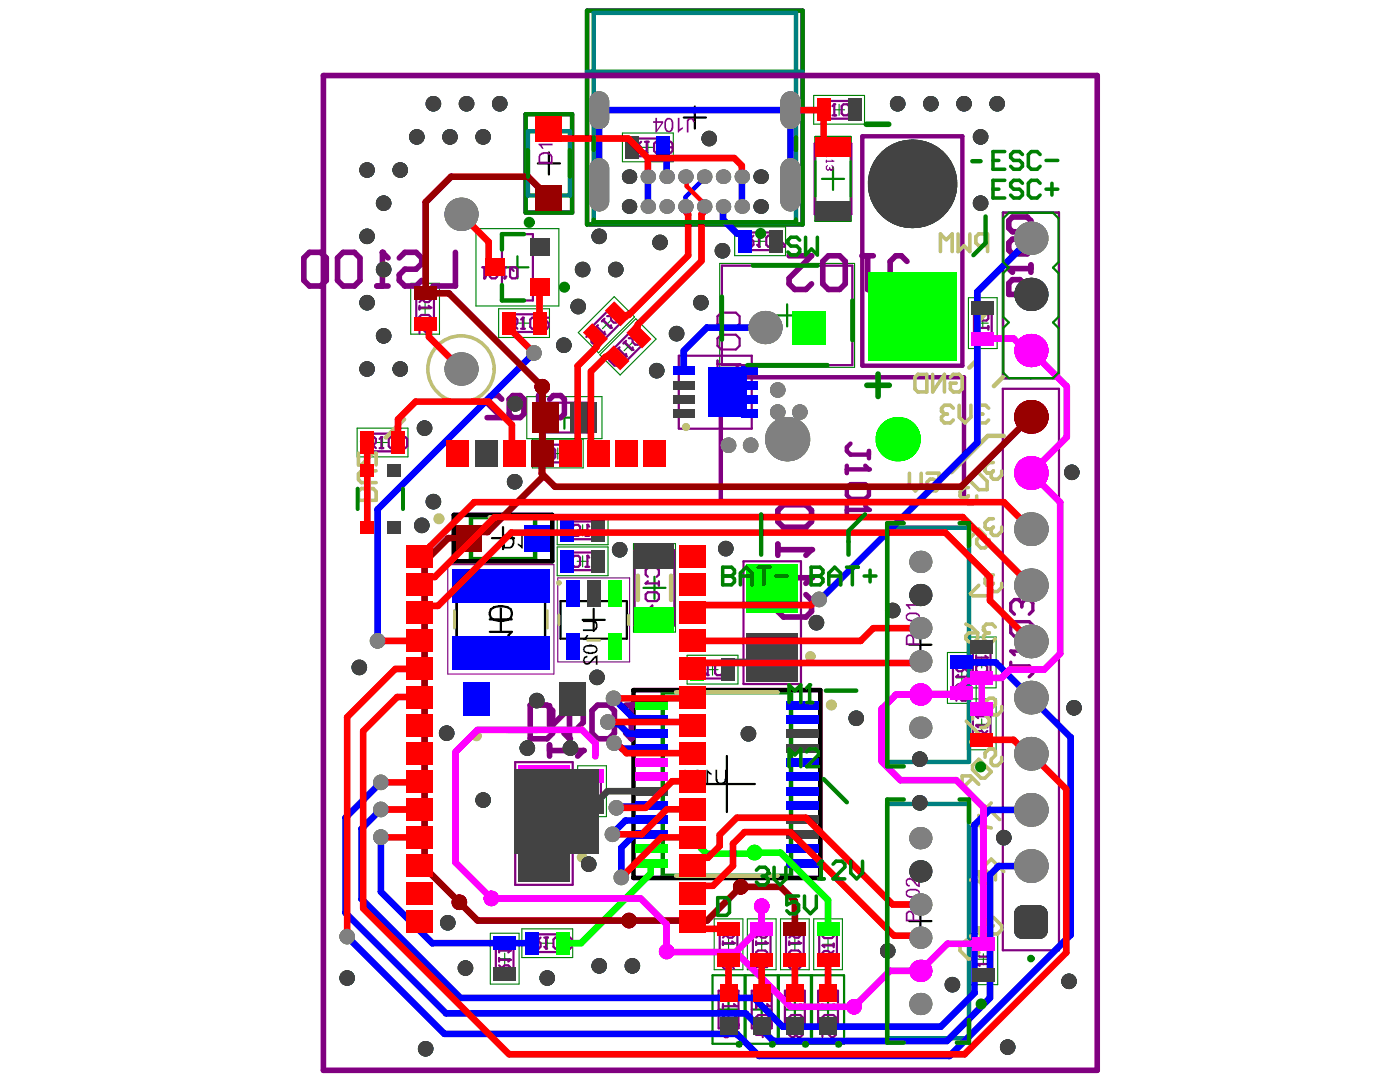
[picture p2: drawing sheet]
<svg xmlns="http://www.w3.org/2000/svg" width="279mm" height="216mm" viewBox="0 0 279 216" stroke-linecap="round" stroke-linejoin="round" font-family="sans-serif">
<g fill="none" stroke="#000" stroke-width=".44">
<path d="M107.3 32.6h4.5M109.5 30.4v4.4M136.5 23.5h4.4M138.7 21.2v4.5M91.1 114.8h17.7v17.6h-17.7zM98.2 107.4h4.4M100.4 105.2v4.4M111.9 119.9h13.2v7.5h-13.2zM97.7 123.6h4.5M100 121.4v4.4M116.3 123.7h4.4M118.5 121.5v4.4"/>
<path d="M181.5 128.7h4.4M183.7 126.5v4.4M139.5 156.4h11.2M145.1 150.9v11.1M181.5 183.8h4.4M183.7 181.6v4.4"/>
</g>
<g fill="none" stroke="#008000" stroke-width=".44">
<path d="M162.7 27.3h7.1v16.8h-7.1zM164 35.7h4.5M166.2 33.5v4.4M101.1 53.3h4.4M103.3 51.1v4.4M200.1 42.4h11.2v33.1h-11.2zM204.1 58.7h3.3M205.7 57v3.3M154.9 62.9h4.4M157.1 60.7v4.4M110.4 83.3h4.4M112.6 81.1v4.4"/>
<path d="M91.1 114.8h17.7v17.6h-17.7zM128.4 117.3h4.4M130.6 115.1v4.4M142.2 194.6h6.4v13.7h-6.4zM145.4 199.5v3.9M148.8 194.6h6.4v13.7h-6.4zM152 199.5v3.9M155.4 194.6h6.4v13.7h-6.4zM158.6 199.5v3.9M162.1 194.6h6.4v13.7h-6.4zM165.3 199.5v3.9M143.4 201.4h4"/>
<path d="M150 201.4h4M156.6 201.4h4M163.3 201.4h3.9"/>
</g>
<path d="M94 103.2h12.8v8.4h-12.8zM132.3 138.1h25.6v36.7h-25.6z" fill="none" stroke="#008000" stroke-width=".88"/>
<g fill="none" stroke="#800080" stroke-width=".22">
<path d="M164.9 29.5h1.3v.7l-.2 .2h-.4l-.2-.2v-.7M164.9 30.8v.5M164.9 31.9v.5M164.9 31.1h1.3M164.9 32.2h1.3M165.1 33l-.2 .3v.4l.2 .2 .5-.2M165.4 30l-.5 .4M165.6 33.7l.2 .2M165.6 33.5v.2M165.8 33.9h.1M166 33l.2 .3v.4l-.4 .2M166 30.8l.2 .3"/>
<path d="M166 31.9l.2 .3M166.2 31.1h.1M166.2 32.2h.1M89.4 112.7h21.1v21.8h-21.1zM111.3 115.3h14.4v16.8h-14.4z"/>
</g>
<path d="M90.6 102.7h19.6v9.3h-19.6zM126.4 137.7h37.3v37.5h-37.3z" fill="none" stroke="#800080" stroke-width=".88"/>
<path d="M90.6 102.7h19.6v9.3h-19.6zM126.4 137.7h37.3v37.5h-37.3z" fill="none" stroke="#000" stroke-width=".88"/>
<g fill="#000">
<path d="M104 106.7h.3v2.8h-.2l-.3-.5-.5-.2v-.4h.1l.6 .5zM116.6 131.1l.6-.2v.3a.54 .54 0 0 0-.5 .8 .54 .54 0 0 0 1 0l1.1-1.1 .4-.2v1.9h-.3v-1.3l-.8 .7a1.1 1.1 0 0 1-1.4 .5l-.3-.2v-.3a.56 .56 0 0 1 .2-.8zM116.3 123.8h1.7a1.05 1.05 0 0 1 1.1 .4 1.05 1.05 0 0 1 0 1.2l-.1 .3-.3 .2h-2.4v-.3h1.7a.74 .74 0 0 0 .9-.7 .74 .74 0 0 0-.9-.8h-1.7zM116.3 127.5l.4-.1 .4-.7h.4l-.5 .7h2.2v.3h-2.9zM136.6 153.6h.2l.5 .6 .3 .1v.4l-.6-.4v2.1h-.4zM141 153.6h.2l.5 .6 .3 .1v.4l-.7-.4v2.1h-.3zM142.8 153.6h.3v1.8l.1 .1a.69 .69 0 0 0 .6 .7 .69 .69 0 0 0 .8-.5l.1-2.1h.3v2a1.14 1.14 0 0 1-1.3 .9 1.14 1.14 0 0 1-.9-1.2z"/>
<path d="M100.8 107h1l.2 .2a1.18 1.18 0 0 1-.3 1.9h-.9zM100.3 106.7v2.8h1.2a1.18 1.18 0 0 0 1.2-1.5 1.19 1.19 0 0 0-1.4-1.3z"/>
<path d="M105.8 107a.48 .48 0 0 1 .8 .2l.1 .5a1.47 1.47 0 0 1-.5 1.5h-.2v-.1a.45 .45 0 0 1-.3-.7l-.1-.7zM105.5 106.9a3.4 3.4 0 0 0-.2 2.1 .96 .96 0 0 0 1.3 .3 .96 .96 0 0 0 .4-1.2v-.1a1.08 1.08 0 0 0-.6-1.3h-.6z"/>
<path d="M107.9 107.1h.1a.43 .43 0 0 1 .6-.2 .43 .43 0 0 1 .2 .5l.1 .1a1.52 1.52 0 0 1-.5 1.7l-.4-.1-.2-.4zM107.6 107l-.1 .5a1.87 1.87 0 0 0 .5 2h.2a.97 .97 0 0 0 1.1-1.1 1.62 1.62 0 0 0-.6-1.7h-.8z"/>
<path d="M116.8 129.2l.8-.1a1.1 1.1 0 0 1 1.4 .5h-.1a.64 .64 0 0 1-.8 .5l-.1 .1h-.4v-.1a.66 .66 0 0 1-.9-.7zM116.4 129.1v.1a.85 .85 0 0 0 .1 .9 .85 .85 0 0 0 .8 .3v.1a2.18 2.18 0 0 0 1.7-.3l.1-.2a.84 .84 0 0 0-.6-1.3h-.1a2.46 2.46 0 0 0-2 .4z"/>
<path d="M138.7 154.2a.48 .48 0 0 1 .7-.3 .48 .48 0 0 1 .2 .6h.2v1.1a.58 .58 0 0 1-.7 .6 .58 .58 0 0 1-.5-.8zM138.4 154l-.1 .7a1.57 1.57 0 0 0 .4 1.7l.3 .1a.97 .97 0 0 0 1.1-1 1.67 1.67 0 0 0-.5-1.8l-.6-.1z"/>
</g>
<g fill="none" stroke="#008000" stroke-width=".22">
<path d="M162.4 19h10.1v5.8h-10.1zM124.2 26.5h10.2v5.8h-10.2zM128.2 29.4h2.2M129.3 28.3v2.2M166.4 21.9h2.2M167.5 20.8v2.2M82 56.5h5.7v10.2h-5.7zM95 45.6h16.5v15.5h-16.5zM143.6 52.6h26.9v20.7h-26.9zM146.6 45.3h10.2v5.7h-10.2zM150.6 48.1h2.2M151.7 47v2.2"/>
<path d="M193.3 59.4h5.7v10.1h-5.7zM83.7 61.6h2.2M84.8 60.5v2.2M99.5 61.6h10.2v5.7h-10.2zM103.5 64.5h2.2M104.6 63.4v2.2M105.1 79.1h15v8.4h-15zM115.4 66.4l7.2-7.2 4 4-7.1 7.2zM119.7 70.8l7.2-7.2 4 4.1-7.1 7.1zM120.2 64l1.6 1.6M121.8 64l-1.6 1.6M124.5 68.4l1.6 1.6"/>
<path d="M126.1 68.4l-1.6 1.6M195 64.5h2.2M196.1 63.4v2.2M71.3 85.4h10.1v5.8h-10.1zM75.2 88.3h2.2M76.3 87.2v2.2M106.2 87.6h10.2v5.8h-10.2zM110.2 90.5h2.2M111.3 89.4v2.2M111.2 109.1h10.2v5.8h-10.2zM111.2 103h10.2v5.7h-10.2zM115.2 112h2.2"/>
<path d="M115.2 105.8h2.2M116.3 104.7v2.2M116.3 110.9v2.2M126.4 108.5h8.4v17.6h-8.4zM137.1 130.8h10.2v5.7h-10.2zM141.1 133.6h2.2M142.2 132.5v2.2M189.1 130.2h5.7v10.1h-5.7zM190.8 135.3h2.3M191.9 134.2v2.2M193.1 139.5h5.7v10.1h-5.7zM193.1 127.1h5.7v10.2h-5.7z"/>
<path d="M194.8 132.2h2.2M195.9 131.1v2.2M115.3 152.8h5.7v10.2h-5.7zM117 157.9h2.3M118.2 156.8v2.2M194.8 144.5h2.2M195.9 143.4v2.2M97.9 186.2h5.7v10.2h-5.7zM99.6 191.3h2.2M100.7 190.2v2.2M104.1 185.3h10.2v5.8h-10.2zM108.1 188.2h2.2"/>
<path d="M109.2 187.1v2.2M142.5 183.4h5.8v10.1h-5.8zM144.3 188.4h2.2M145.4 187.3v2.2M149.1 183.4h5.8v10.1h-5.8zM150.9 188.4h2.2M152 187.3v2.2M155.8 183.4h5.7v10.1h-5.7zM157.5 188.4h2.2M158.6 187.3v2.2M162.4 183.4h5.7v10.1h-5.7zM164.2 188.4h2.2"/>
<path d="M165.3 187.3v2.2M193.4 186.3h5.7v10.2h-5.7zM195.1 191.4h2.3M196.3 190.3v2.2"/>
</g>
<g fill="none" stroke="#800080" stroke-width=".44">
<path d="M125.8 27.6h7v3.6h-7zM162.6 28.6h7.3v14.2h-7.3zM163.9 20.1h7.1v3.6h-7.1zM83.1 58.1h3.5v7h-3.5zM100.2 46.7h6.1v13.3h-6.1zM144.1 53h26v19.9h-26zM148.2 46.4h7v3.5h-7zM200.2 42.4h11.1v33.1h-11.1zM101.1 62.7h7v3.5h-7zM117.3 66.1l5-5 2.5 2.5-5 4.9zM121.6 70.5l5-5 2.5 2.5-5 5zM194.4 60.9h3.5v7.1h-3.5z"/>
<path d="M200.1 77.6h11.2v112h-11.2zM72.8 86.5h7.1v3.6h-7.1zM107.8 88.7h7v3.6h-7zM108 80.4h9.3v5.9h-9.3zM112.7 104.1h7.1v3.5h-7.1zM112.7 110.2h7.1v3.6h-7.1zM126.6 109.8h8v15h-8zM138.7 131.9h7v3.5h-7zM190.2 131.7h3.5v7.1h-3.5zM190.9 135h2.2M192.3 132.5v1.1l-.3 .3h-.8l-.3-.3v-1.1h2.2M192.3 133.2l.8 .7"/>
<path d="M193.1 134.7v.7M194.2 128.7h3.5v7h-3.5zM116.4 154.3h3.5v7.1h-3.5zM194.2 141h3.5v7.1h-3.5zM99 187.8h3.5v7h-3.5zM105.7 186.4h7v3.6h-7zM143.4 197.7h4v7.5h-4zM143.6 184.9h3.6v7.1h-3.6zM150 197.7h4v7.5h-4zM150.3 184.9h3.5v7.1h-3.5zM156.6 197.7h4v7.5h-4zM156.9 184.9h3.5v7.1h-3.5z"/>
<path d="M163.3 197.7h3.9v7.5h-3.9zM163.5 184.9h3.5v7.1h-3.5zM194.5 187.9h3.5v7h-3.5z"/>
</g>
<circle cx="190.9" cy="135" r=".22" fill="#800080"/>
<path d="M190.9 136.9h2.2M191.2 134.7l-.3 .3M193.1 136.5v.7" fill="none" stroke="#800080" stroke-width=".44"/>
<circle cx="190.9" cy="136.9" r=".22" fill="#800080"/>
<path d="M191.2 136.5l-.3 .4M192.7 138.4l.4 .3v.8l-.4 .3h-.7l-.4-.3v-.4l.4-.7h-1.1v1.4M194.8 144.8h2.2M196.3 147.3v-1.1l-.4-.3h-.7l-.4 .3v1.1h2.2M197 145.9l-.7 .7M197 144.4v.7" fill="none" stroke="#800080" stroke-width=".44"/>
<circle cx="194.8" cy="144.8" r=".22" fill="#800080"/>
<path d="M194.8 144.8l.4 .3M194.8 142.9h2.2M197 142.6v.7" fill="none" stroke="#800080" stroke-width=".44"/>
<circle cx="194.8" cy="142.9" r=".22" fill="#800080"/>
<path d="M195.9 140v1.5l-1.1-1.1h2.2M117 156.9h2.3M117.4 155.8l-.4-.3v-.8l.4-.4h1.5l.4 .4v.8l-.4 .3M119.3 156.6v.7M194.8 142.9l.4 .4" fill="none" stroke="#800080" stroke-width=".44"/>
<circle cx="117" cy="156.9" r=".22" fill="#800080"/>
<path d="M117 158.8h2.3M117.4 156.6l-.4 .3M119.3 158.4v.7" fill="none" stroke="#800080" stroke-width=".44"/>
<circle cx="117" cy="158.8" r=".22" fill="#800080"/>
<path d="M117.4 158.4l-.4 .4M117 160.6h2.3M119.3 160.2v.8" fill="none" stroke="#800080" stroke-width=".44"/>
<circle cx="117" cy="160.6" r=".22" fill="#800080"/>
<path d="M117.4 160.2l-.4 .4M99.6 194.1h2.2v-1.1l-.4-.4h-.7l-.4 .4v1.1M99.6 192.6l.7 .8M99.6 191.2v.7M99.6 191.5h2.2" fill="none" stroke="#800080" stroke-width=".44"/>
<circle cx="101.8" cy="191.5" r=".22" fill="#800080"/>
<path d="M99.6 189.3v.8M99.6 189.7h2.2M101.8 191.5l-.4 .4" fill="none" stroke="#800080" stroke-width=".44"/>
<circle cx="101.8" cy="189.7" r=".22" fill="#800080"/>
<path d="M99.6 187.5v.7M99.6 187.8h2.2M101.8 189.7l-.4 .4" fill="none" stroke="#800080" stroke-width=".44"/>
<circle cx="101.8" cy="187.8" r=".22" fill="#800080"/>
<path d="M101.8 187.8l-.4 .4M106.4 187.1v2.2h1.1l.4-.4v-.7l-.4-.4h-1.1M107.9 187.1l-.8 .7M108.6 187.1h.8M109 187.1v2.2" fill="none" stroke="#800080" stroke-width=".44"/>
<circle cx="109" cy="189.3" r=".22" fill="#800080"/>
<path d="M83.7 58.8h2.2v1.1l-.3 .4h-.8l-.3-.4v-1.1M84.5 59.5l-.8 .8M83.7 61v.7M83.7 61.4h2.2M108.6 188.9l.4 .4M110.5 187.5l.3-.4h.8l.3 .4v1.4l-.3 .4h-.8l-.3-.4zM113 188.2l-.3 .4v.3l.3 .4h.8l.3-.4v-.3l-.3-.4M113 188.2l-.3-.4v-.3l.3-.4h.8l.3 .4v.3l-.3 .4M113 188.2h.8" fill="none" stroke="#800080" stroke-width=".44"/>
<circle cx="85.9" cy="61.4" r=".22" fill="#800080"/>
<path d="M148.9 47v2.2h1.1l.4-.3v-.8l-.4-.3h-1.1M150.4 47l-.8 .8M151.1 47h.7M151.5 47v2.2M83.7 63.2l.4-.3h1.5l.3 .3v.8l-.3 .3h-1.5l-.4-.3zM85.6 61l.3 .4M85.6 65.1l.3 .3v.8l-.3 .3h-.4l-1.5-1.4v1.4" fill="none" stroke="#800080" stroke-width=".44"/>
<circle cx="151.5" cy="49.2" r=".22" fill="#800080"/>
<path d="M126.5 28.3v2.2h1.1l.4-.4v-.7l-.4-.4h-1.1M128 28.3l-.8 .7M128.7 28.3h.7M129.1 28.3v2.2M151.1 48.9l.4 .3M152.9 47.4l.4-.4h.7l.4 .4v1.5l-.4 .3h-.7l-.4-.3zM155.1 47v.4l1.5 1.5v.3h-1.5" fill="none" stroke="#800080" stroke-width=".44"/>
<circle cx="129.1" cy="30.5" r=".22" fill="#800080"/>
<path d="M128.7 30.1l.4 .4M130.5 28.7l.4-.4h.7l.4 .4v1.4l-.4 .4h-.7l-.4-.4zM132.7 28.7l.4-.4h.7l.4 .4v1.4l-.4 .4h-.7l-.4-.4v-.3l.4-.4h1.1M73.5 88.7h1.1l.4-.4v-.7l-.4-.4h-1.1v2.2M74.3 88.7l.7 .7M75.7 89.4h.8M76.1 87.2v2.2" fill="none" stroke="#800080" stroke-width=".44"/>
<circle cx="76.1" cy="87.2" r=".22" fill="#800080"/>
<path d="M76.1 87.2l-.4 .4M77.6 87.6l.4-.4h.7l.4 .4v1.4l-.4 .4h-.7l-.4-.4zM79.8 87.6l.4-.4h.7l.4 .4v1.4l-.4 .4h-.7l-.4-.4z" fill="none" stroke="#800080" stroke-width=".44"/>
<path d="M201.7 132.1v1.5M201.7 132.9h3.7l.7 .7v.7l-.7 .8M201.7 129.9h4.4M206.1 129.2v1.5" fill="none" stroke="#800080" stroke-width=".66"/>
<circle cx="201.7" cy="129.9" r=".33" fill="#800080"/>
<path d="M203.2 119.6h-.7l-.8 .8v1.4l.8 .8M201.7 129.9l.8 .8M201.7 124.8l.8-.8h2.9l.7 .8v1.4l-.7 .8h-2.9l-.8-.8z" fill="none" stroke="#800080" stroke-width=".66"/>
<circle cx="203.2" cy="119.6" r=".33" fill="#800080"/>
<path d="M203.2 119.6l.7 .8M203.9 120.4v.7M203.9 120.4l.8-.8h.7l.7 .8v1.4l-.7 .8" fill="none" stroke="#800080" stroke-width=".66"/>
<path d="M116.9 113.1h.7M117.2 110.9v2.2M118.3 111.3l.4-.4h.7l.4 .4v1.4l-.4 .4h-.7l-.4-.4" fill="none" stroke="#800080" stroke-width=".44"/>
<circle cx="117.2" cy="110.9" r=".22" fill="#800080"/>
<path d="M112.8 113.1h.8M113.2 110.9v2.2M114.3 111.3l.4-.4h.7l.4 .4v1.4l-.4 .4h-.7l-.4-.4zM117.2 110.9l.4 .4" fill="none" stroke="#800080" stroke-width=".44"/>
<circle cx="113.2" cy="110.9" r=".22" fill="#800080"/>
<path d="M113.2 110.9l.4 .4M128.9 116.4h2.6M129.3 115.1l-.4-.4v-.9l.4-.5h1.8l.4 .5v.9l-.4 .4M131.5 116v.9" fill="none" stroke="#800080" stroke-width=".44"/>
<circle cx="128.9" cy="116.4" r=".22" fill="#800080"/>
<path d="M116.9 106.9h.7M117.2 104.7v2.2M118.3 105.1l.4-.4h.7l.4 .4v1.5l-.4 .3h-.7l-.4-.3M128.9 118.6l.4-.4h1.8l.4 .4v.9l-.4 .4h-1.8l-.4-.4zM129.3 116l-.4 .4M131.5 122.1h-2.6l1.3-1.3v1.8" fill="none" stroke="#800080" stroke-width=".44"/>
<circle cx="117.2" cy="104.7" r=".22" fill="#800080"/>
<path d="M112.1 105.1l.4-.4h.7l.4 .4v1.5l-.4 .3h-.7l-.4-.3zM114.3 105.1l.4-.4h.7l.4 .4v1.5l-.4 .3h-.7l-.4-.3zM117.2 104.7l.4 .4M140.1 132.9l-.3-.4h-.8l-.3 .4v1.5l.3 .3h.8l.3-.3M140.9 132.5h.7M141.2 132.5v2.2" fill="none" stroke="#800080" stroke-width=".44"/>
<circle cx="141.2" cy="134.7" r=".22" fill="#800080"/>
<path d="M140.9 134.4l.3 .3M142.7 132.9l.4-.4h.7l.4 .4v1.5l-.4 .3h-.7l-.4-.3zM144.9 132.5v.4l1.5 1.5v.3h-1.5M157.5 185.6h2.2v1.1l-.3 .4h-.8l-.4-.4v-1.1M157.5 187.8v.8M157.5 188.2h2.2M158.2 186.4l-.7 .7" fill="none" stroke="#800080" stroke-width=".44"/>
<circle cx="159.7" cy="188.2" r=".22" fill="#800080"/>
<path d="M157.5 190l.4-.3h1.5l.3 .3v.8l-.3 .3h-1.5l-.4-.3zM159.4 187.8l.3 .4M159.4 191.9l.3 .3v.8l-.3 .3h-.4" fill="none" stroke="#800080" stroke-width=".44"/>
<circle cx="159" cy="193.3" r=".22" fill="#800080"/>
<path d="M157.9 191.9l-.4 .3v.8l.4 .3h.3l.4-.3M158.6 193l.4 .3M158.6 192.6v.4M164.2 188.7h2.2M165.6 191.2v-1.1l-.3-.3h-.8l-.3 .3v1.1h2.2M166.4 189.8l-.8 .7M166.4 188.3v.7" fill="none" stroke="#800080" stroke-width=".44"/>
<circle cx="164.2" cy="188.7" r=".22" fill="#800080"/>
<path d="M164.2 188.7l.3 .3M164.2 186.1l.3-.4h1.5l.4 .4v.7l-.4 .4h-1.5l-.3-.4zM164.2 184.6h2.2M166.4 184.2v.8" fill="none" stroke="#800080" stroke-width=".44"/>
<circle cx="164.2" cy="184.6" r=".22" fill="#800080"/>
<path d="M164.2 184.6l.3 .4" fill="none" stroke="#800080" stroke-width=".44"/>
<path d="M107.5 78.9v4.4M109.7 79.7l.7-.8h1.5l.7 .8v2.9l-.7 .7h-1.5l-.7-.7M106.8 83.3h1.4" fill="none" stroke="#800080" stroke-width="1.1"/>
<circle cx="107.5" cy="78.9" r=".55" fill="#800080"/>
<path d="M100.1 79.7l-.7-.8h-1.5l-.7 .8v.7l2.9 2.9h-2.9M101.6 79.7l.7-.8h1.5l.7 .8v2.9l-.7 .7h-1.5l-.7-.7zM107.5 78.9l.7 .8" fill="none" stroke="#800080" stroke-width="1.1"/>
<path d="M111.9 91.6h.7M112.3 89.4v2.2M113.4 89.8l.3-.4h.8l.3 .4v1.4l-.3 .4h-.8l-.3-.4" fill="none" stroke="#800080" stroke-width=".44"/>
<circle cx="112.3" cy="89.4" r=".22" fill="#800080"/>
<path d="M108.6 89.8l-.4-.4h-.7l-.4 .4v.3M109.3 89.8l.4-.4h.7l.4 .4v1.4l-.4 .4h-.7l-.4-.4zM112.3 89.4l.3 .4" fill="none" stroke="#800080" stroke-width=".44"/>
<circle cx="107.1" cy="90.1" r=".22" fill="#800080"/>
<path d="M124.7 68.3l1.6 1.5M125 68l-.6 .5M125.5 67.5h1M126.5 66.4l1.6 1.6-.8 .8h-.5l-.5-.5v-.6l.7-.7M107.1 90.1l.4 .4M107.5 90.5h.4M107.5 90.5l-.4 .4v.3l.4 .4h.7l.4-.4" fill="none" stroke="#800080" stroke-width=".44"/>
<circle cx="126.3" cy="69.8" r=".22" fill="#800080"/>
<path d="M123.4 69.6l1.6 1.5M123.7 69.3l-.6 .5M126.3 69.3v.5" fill="none" stroke="#800080" stroke-width=".44"/>
<circle cx="125" cy="71.1" r=".22" fill="#800080"/>
<path d="M100.3 53.3h.8M100.7 53.3v2.2M101.8 53.7l.4-.4h.7l.4 .4v1.5l-.4 .3h-.7l-.4-.3zM101.8 53.3l.7 .8M121.6 71.4l.5-.5h.5l1.1 1v.5l-.6 .5h-.5l-1-1zM125 70.6v.5" fill="none" stroke="#800080" stroke-width=".44"/>
<circle cx="100.7" cy="55.5" r=".22" fill="#800080"/>
<path d="M96.3 53.3h.7M96.6 53.3v2.2M97.7 53.7l.4-.4h.7l.4 .4v1.5l-.4 .3h-.7l-.4-.3zM101.1 55.2l-.4 .3" fill="none" stroke="#800080" stroke-width=".44"/>
<circle cx="96.6" cy="55.5" r=".22" fill="#800080"/>
<path d="M97 55.2l-.4 .3M120.4 63.9l1.5 1.5M120.6 63.6l-.5 .5M121.2 63.1h1M122.2 62l1.6 1.6-.8 .8h-.5l-.6-.5v-.6l.8-.7" fill="none" stroke="#800080" stroke-width=".44"/>
<circle cx="121.9" cy="65.4" r=".22" fill="#800080"/>
<path d="M119.1 65.2l1.5 1.5M119.3 64.9l-.5 .5M121.9 64.9v.5" fill="none" stroke="#800080" stroke-width=".44"/>
<circle cx="120.6" cy="66.7" r=".22" fill="#800080"/>
<path d="M117 67.2l1-1v2.1l.3 .2h.5l.5-.5v-.5M120.6 66.2v.5M195 65.4h2.2M195.4 66.5l-.4 .4v.7l.4 .4h1.5l.3-.4v-.7l-.3-.4M197.2 65.1v.7" fill="none" stroke="#800080" stroke-width=".44"/>
<circle cx="195" cy="65.4" r=".22" fill="#800080"/>
<path d="M195 65.4l.4 .4M195 62.9l.4-.4h1.5l.3 .4v.7l-.3 .4h-1.5l-.4-.4zM195 60.3v1.5h1.1l-.3-.8v-.3l.3-.4h.8l.3 .4v.7l-.3 .4M194.8 130.9v.7M194.8 131.2h2.2M195.2 130.1l-.4-.3v-.8l.4-.3h1.5l.3 .3v.8l-.3 .3" fill="none" stroke="#800080" stroke-width=".44"/>
<circle cx="197" cy="131.2" r=".22" fill="#800080"/>
<path d="M194.8 133.1l.4-.4h1.5l.3 .4v.7l-.3 .4h-1.5l-.4-.4zM195.9 135.3l.4-.4h.4l.3 .4v.7l-.3 .4h-.4l-.4-.4M195.9 135.3l-.3-.4h-.4l-.4 .4v.7l.4 .4h.4l.3-.4M195.9 135.3v.7M196.7 130.9l.3 .3M195.1 192.4h2.3M195.5 193.5l-.4 .3v.8l.4 .3h1.5l.4-.3v-.8l-.4-.3M197.4 192v.7" fill="none" stroke="#800080" stroke-width=".44"/>
<circle cx="195.1" cy="192.4" r=".22" fill="#800080"/>
<path d="M144.3 197.7h2.6v1.3l-.4 .5h-1.8l-.4-.5zM195.1 192.4l.4 .3M195.1 189.8l.4-.4h1.5l.4 .4v.7l-.4 .4h-1.5l-.4-.4zM196.3 187.2v1.1l-.4 .4h-.4l-.4-.4v-.7l.4-.4h1.5l.4 .4v.7l-.4 .4M144.3 200.3v.9M144.3 200.8h2.6" fill="none" stroke="#800080" stroke-width=".44"/>
<circle cx="146.9" cy="200.8" r=".22" fill="#800080"/>
<path d="M144.3 203l.4-.5h1.8l.4 .5v.9l-.4 .4h-1.8l-.4-.4zM144.7 205.2h.9v1.3l-.4 .4h-.5l-.4-.4v-.9zM145.6 205.2l.9 .9 .4 .8M146.5 200.3l.4 .5" fill="none" stroke="#800080" stroke-width=".44"/>
<path d="M201.3 53.6h4.4M204.3 58.7v-2.2l-.8-.7h-1.4l-.8 .7v2.2h4.4M205.7 52.9v1.4" fill="none" stroke="#800080" stroke-width="1.1"/>
<circle cx="201.3" cy="53.6" r=".56" fill="#800080"/>
<path d="M201.3 53.6l.8 .7M201.3 48.5l.8-.8h2.9l.7 .8v1.4l-.7 .8h-2.9l-.8-.8zM201.3 44l.8-.7h2.9l.7 .7v1.5l-.7 .7h-2.9l-.8-.7z" fill="none" stroke="#800080" stroke-width="1.1"/>
<path d="M164.1 197.7h2.7v1.3l-.5 .5h-1.7l-.5-.5zM164.1 200.3v.9M164.1 200.8h2.7" fill="none" stroke="#800080" stroke-width=".44"/>
<circle cx="166.8" cy="200.8" r=".22" fill="#800080"/>
<path d="M144.3 185.6h2.2v1.1l-.4 .4h-.7l-.4-.4v-1.1M144.3 187.8v.8M144.3 188.2h2.2M145 186.4l-.7 .7M164.1 203l.5-.5h1.7l.5 .5v.9l-.5 .4h-1.7l-.5-.4zM166.3 200.3l.5 .5M166.3 205.2l.5 .4v.9l-.5 .4h-.4l-1.8-1.7v1.7" fill="none" stroke="#800080" stroke-width=".44"/>
<circle cx="146.5" cy="188.2" r=".22" fill="#800080"/>
<path d="M165.4 21.2l-.4-.4h-.7l-.4 .4v1.4l.4 .4h.7l.4-.4M166.1 23h.8M166.5 20.8v2.2M144.3 190l.3-.3h1.5l.4 .3v.8l-.4 .3h-1.5l-.3-.3zM144.3 192.2l.3-.3h.8v1.1l-.4 .3h-.4l-.3-.3zM145.4 191.9l.7 .7 .4 .7M146.1 187.8l.4 .4" fill="none" stroke="#800080" stroke-width=".44"/>
<circle cx="166.5" cy="20.8" r=".22" fill="#800080"/>
<path d="M166.5 20.8l-.4 .4M168 21.2l.3-.4h.8l.3 .4v1.4l-.3 .4h-.8l-.3-.4zM170.2 21.9h1.1l.3 .4v.3l-.3 .4h-.8l-.3-.4zM171.6 20.8l-.7 .4-.7 .7M157.5 197.7h2.7v1.3l-.5 .5h-1.7l-.5-.5zM157.5 200.3v.9M157.5 200.8h2.7" fill="none" stroke="#800080" stroke-width=".44"/>
<circle cx="160.2" cy="200.8" r=".22" fill="#800080"/>
<path d="M157.5 203l.5-.5h1.7l.5 .5v.9l-.5 .4h-1.7l-.5-.4zM159.7 200.3l.5 .5M159.7 205.2l.5 .4v.9l-.5 .4h-.4" fill="none" stroke="#800080" stroke-width=".44"/>
<circle cx="159.3" cy="206.9" r=".22" fill="#800080"/>
<path d="M150.9 197.7h2.6v1.3l-.4 .5h-1.8l-.4-.5zM150.9 200.3v.9M150.9 200.8h2.6M158 205.2l-.5 .4v.9l.5 .4h.4l.4-.4M158.8 206.5l.5 .4M158.8 206.1v.4" fill="none" stroke="#800080" stroke-width=".44"/>
<circle cx="153.5" cy="200.8" r=".22" fill="#800080"/>
<path d="M101.8 64.9h1.1l.4-.4v-.7l-.4-.4h-1.1v2.2M102.5 64.9l.8 .7M104 65.6h.7M104.4 63.4v2.2M150.9 203l.4-.5h1.8l.4 .5v.9l-.4 .4h-1.8l-.4-.4zM150.9 206.5h2.6l-1.3-1.3v1.7M153.1 200.3l.4 .5" fill="none" stroke="#800080" stroke-width=".44"/>
<circle cx="104.4" cy="63.4" r=".22" fill="#800080"/>
<path d="M104.4 63.4l-.4 .4M105.8 63.8l.4-.4h.7l.4 .4v1.4l-.4 .4h-.7l-.4-.4zM109.5 63.4h-1.5v1.1l.8-.4h.3l.4 .4v.7l-.4 .4h-.7l-.4-.4M150.9 185.6h2.2v1.1l-.4 .4h-.7l-.4-.4v-1.1M150.9 187.8v.8M150.9 188.2h2.2M151.6 186.4l-.7 .7" fill="none" stroke="#800080" stroke-width=".44"/>
<circle cx="153.1" cy="188.2" r=".22" fill="#800080"/>
<path d="M150.9 190l.4-.3h1.4l.4 .3v.8l-.4 .3h-1.4l-.4-.3zM150.9 193h2.2l-1.1-1.1v1.4M152.7 187.8l.4 .4" fill="none" stroke="#800080" stroke-width=".44"/>
<g fill="none" stroke="#800080" stroke-width=".88">
<path d="M117.2 2.1h43v42.7h-43zM104.9 22.8h9.3v19.6h-9.3z"/>
<circle cx="146.7" cy="204.5" r=".44"/>
<circle cx="153.3" cy="204.5" r=".44"/>
<circle cx="160" cy="204.5" r=".44"/>
<circle cx="166.6" cy="204.5" r=".44"/>
</g>
<path d="M98 117.7a3.4 3.4 0 0 1 3.9 0 1.43 1.43 0 0 1-.6 2.1 3.6 3.6 0 0 1-3.3-.5l-.3-.6zM97.7 127.6v2.5h4.5M97.7 126.1h4.5l-.9 1M98 121.6a3.4 3.4 0 0 1 3.9 0 1.43 1.43 0 0 1-.6 2.1 3.7 3.7 0 0 1-3.3-.4l-.3-.7z" fill="none" stroke="#000" stroke-width=".44"/>
<g fill="#800080">
<path d="M180.8 180h2.8v.4h-2.3l.5 .6h-.4l-.6-.7z"/>
<path d="M180.8 175.6l.3-.4a1.03 1.03 0 0 1 1.4 .6l.7 .8v-1.5h.4v1.9a1.69 1.69 0 0 1-1.4-1.1h-.1a.55 .55 0 0 0-.8-.3 .55 .55 0 0 0-.1 .9v.1h.4v.3a.93 .93 0 0 1-.8-1.3z"/>
<path d="M180.8 124.9h2.8v.4h-2.3l.5 .6h-.4l-.3-.5-.3-.3z"/>
<path d="M180.8 120.5h2.8v.4h-2.3l.5 .7h-.4l-.2-.5-.4-.3z"/>
<path d="M137.2 23.7a.92 .92 0 0 1 1.3 .2l.1 .4-.3 .1v-.1a.45 .45 0 0 0-.5-.4 .45 .45 0 0 0-.4 .5v2h-.3v-2.4h.1z"/>
<path d="M135.3 23.5h.3v2.3l.7-.5v.5l-.4 .1-.4 .5h-.2z"/>
<path d="M107.5 28.7h2.8v.3h-2.3l.5 .6v.1h-.3l-.3-.5-.4-.3z"/>
<path d="M107.5 23.9h.3v1.1l.8 .1a.88 .88 0 0 1 .1-1.2 .88 .88 0 0 1 1.1 0 .9 .9 0 0 1 .5 .9 .9 .9 0 0 1-.8 .7v-.3a.57 .57 0 0 0 .6-.6 .57 .57 0 0 0-.7-.5 .61 .61 0 0 0-.7 .4 .61 .61 0 0 0 .2 .7v.3l-1.4-.3z"/>
<path d="M181.1 182.3v1.2h1v-1h-.1a.43 .43 0 0 0-.6-.4zM180.9 181.9a.9 .9 0 0 1 1.4 .4l.2 1.2h1.1v.3h-2.8z"/>
<path d="M181.1 177.9v.1a.56 .56 0 0 0 .5 .8h.4a.95 .95 0 0 0 1.4-.7l-.3-.3h-.3v-.1h-1.2zM180.8 177.8h.1a1.86 1.86 0 0 1 1.8-.5h.2v.2a.79 .79 0 0 1 .7 .7 .79 .79 0 0 1-.7 .8 2.42 2.42 0 0 1-2-.2z"/>
<path d="M181.1 127.2v1.2h1v-1h-.1a.43 .43 0 0 0-.6-.5zM180.9 126.8a.87 .87 0 0 1 1.4 .4l.2 .1v1.1h1.1v.3h-2.8z"/>
<path d="M181.1 122.8a.5 .5 0 0 0 0 .5 .5 .5 0 0 0 .5 .3 1.38 1.38 0 0 0 1.8-.5 1.1 1.1 0 0 0-1.5-.5h-.5zM180.8 122.7a2.31 2.31 0 0 1 2.3-.4 .84 .84 0 0 1 .5 .9 .84 .84 0 0 1-.7 .7 2.12 2.12 0 0 1-1.9-.2l-.2-.2z"/>
<path d="M133 24.1v.1a2.49 2.49 0 0 0 .1 1.8 .51 .51 0 0 0 .6 0 .51 .51 0 0 0 .2-.5 1.68 1.68 0 0 0-.2-1.6h-.2v-.2zM132.9 23.6h.1a.96 .96 0 0 1 1.1 .2 .96 .96 0 0 1 .3 1v.2a1.21 1.21 0 0 1-.8 1.4h-.1a1.21 1.21 0 0 1-.9-1.5v-.7z"/>
<path d="M131.1 24.5v1.4l.9-1.4zM130.8 23.5h.3v.7h1.3v.3l-1.4 1.9h-.2v-1.9h-.5v-.3h.5z"/>
<path d="M107.8 31.1v1.2h2.1v-.8a.96 .96 0 0 0-1.4-.7h-.3zM107.6 30.8h.1a1.51 1.51 0 0 1 2.6 .6v1.3h-2.8z"/>
<path d="M107.8 26.5l-.1 .5 .2 .2a1.85 1.85 0 0 0 2.2-.2v-.2a1.22 1.22 0 0 0-1.5-.5h-.4zM107.5 26.4a1.97 1.97 0 0 1 1.9-.4 .85 .85 0 0 1 .9 .7 .85 .85 0 0 1-.7 1 2.03 2.03 0 0 1-2-.4z"/>
</g>
<path d="M117.2 2.1h43v42.7h-43zM104.9 22.8h9.3v19.6h-9.3z" fill="none" stroke="#008000" stroke-width=".88"/>
<path d="M117.2 14.3h43M118.5 2.6h40.4v41.7h-40.4zM105.4 26.2h8.3v12.8h-8.3zM177.1 105.3h16.3v46.7h-16.3zM177.1 160.4h16.3v46.8h-16.3z" fill="none" stroke="#008080" stroke-width=".88"/>
<path d="M64.5 15.1h154.5v198.5h-154.5zM75.2 57.1h2.2M76.3 50.4v6.7M79.7 51.5l1.1-1.1h2.2l1.2 1.1v1.1l-1.2 1.1h-2.2l-1.1 1.1v1.1l1.1 1.2h2.2l1.2-1.2M90.9 50.4v6.7h-4.5" fill="none" stroke="#800080" stroke-width="1.1"/>
<path d="M172.1 27.2h20v45.8h-20zM143.9 75.3h48.5v24.7h-48.5z" fill="none" stroke="#800080" stroke-width=".88"/>
<path d="M135.5 71h14.5v14.5h-14.5zM148.4 112h11.4v24.5h-11.4zM102.8 152.1h11.5v24.5h-11.5z" fill="none" stroke="#800080" stroke-width=".44"/>
<circle cx="76.3" cy="50.4" r=".56" fill="#800080"/>
<path d="M60.6 51.5l1.2-1.1h2.2l1.1 1.1v4.4l-1.1 1.2h-2.2l-1.2-1.2zM67.4 51.5l1.1-1.1h2.2l1.1 1.1v4.4l-1.1 1.2h-2.2l-1.1-1.2zM76.3 50.4l1.1 1.1M172 51h2.3M173.2 51v6.8M176.5 57.8h2.3M181 52.2l-1.1-1.2h-1.1l-1.2 1.2v5.6" fill="none" stroke="#800080" stroke-width="1.1"/>
<circle cx="173.2" cy="57.8" r=".56" fill="#800080"/>
<path d="M157.5 51h4.5l-4.5 4.5v1.1l1.1 1.2h2.2l1.2-1.2M164.2 52.2l1.1-1.2h2.3l1.1 1.2v4.4l-1.1 1.2h-2.3l-1.1-1.2zM174.3 56.6l-1.1 1.2" fill="none" stroke="#800080" stroke-width="1.1"/>
<path d="M169 92.9v1.5M169 93.7h4.4M169.7 88.5l-.7 .8v.7l.7 .7h3.7M173.4 90v1.5" fill="none" stroke="#800080" stroke-width=".88"/>
<circle cx="173.4" cy="93.7" r=".44" fill="#800080"/>
<path d="M169 97.3l.7-.7h3l.7 .7v1.5l-.7 .7h-3l-.7-.7zM172.7 92.9l.7 .8M169 101v1.5M169 101.7h4.4" fill="none" stroke="#800080" stroke-width=".88"/>
<circle cx="173.4" cy="101.7" r=".44" fill="#800080"/>
<path d="M172.7 101l.7 .7" fill="none" stroke="#800080" stroke-width=".88"/>
<path d="M109.7 154.2v2.3M109.7 155.4h6.7M110.8 158.7l-1.1 1.1v2.3l1.1 1.1h4.5l1.1-1.1v-2.3l-1.1-1.1" fill="none" stroke="#800080" stroke-width="1.1"/>
<circle cx="116.4" cy="155.4" r=".56" fill="#800080"/>
<path d="M109.7 148.6v2.3M109.7 149.8h6.7M116.4 155.4l-1.1 1.1" fill="none" stroke="#800080" stroke-width="1.1"/>
<circle cx="116.4" cy="149.8" r=".56" fill="#800080"/>
<path d="M155.2 114.2v2.2M155.2 115.3h6.8M156.4 118.6l-1.2 1.2v2.2l1.2 1.1h4.4l1.2-1.1v-2.2l-1.2-1.2M109.7 140.8v4.5l4.5-4.5h1.1l1.1 1.1v2.3l-1.1 1.1M116.4 149.8l-1.1 1.1" fill="none" stroke="#800080" stroke-width="1.1"/>
<circle cx="162" cy="115.3" r=".56" fill="#800080"/>
<path d="M155.2 108.6v2.2M155.2 109.7h6.8M162 115.3l-1.2 1.1" fill="none" stroke="#800080" stroke-width="1.1"/>
<circle cx="162" cy="109.7" r=".56" fill="#800080"/>
<path d="M155.2 101.8l1.2-1.1h4.4l1.2 1.1v2.3l-1.2 1.1h-4.4l-1.2-1.1zM162 109.7l-1.2 1.1" fill="none" stroke="#800080" stroke-width="1.1"/>
<path d="M143.2 75.6l.7-.7h3l.7 .7v1.5l-.7 .7h-3l-.7-.7zM143.2 71.9v1.5M143.2 74.9l1.5 1.5M143.2 72.7h4.4" fill="none" stroke="#800080" stroke-width=".44"/>
<circle cx="147.6" cy="72.7" r=".22" fill="#800080"/>
<path d="M143.2 67.5l.7-.7h3l.7 .7v1.5l-.7 .7h-3l-.7-.7zM143.2 63.1l.7-.7h3l.7 .7v1.5l-.7 .7h-3l-.7-.7zM147.6 72.7l-.7 .7" fill="none" stroke="#800080" stroke-width=".44"/>
<path d="M105.8 140.7h3.4l1.1 1.1v4.5l-1.1 1.1h-3.4zM112.5 140.7h2.3M113.7 140.7v6.7" fill="none" stroke="#800080" stroke-width="1.1"/>
<circle cx="113.7" cy="147.4" r=".56" fill="#800080"/>
<path d="M112.5 146.3l1.2 1.1M118.1 141.8l1.2-1.1h2.2l1.1 1.1v4.5l-1.1 1.1h-2.2l-1.2-1.1zM124.9 140.7h2.2M126 140.7v6.7" fill="none" stroke="#800080" stroke-width="1.1"/>
<circle cx="126" cy="147.4" r=".56" fill="#800080"/>
<path d="M124.9 146.3l1.1 1.1" fill="none" stroke="#800080" stroke-width="1.1"/>
<path d="M197.6 61.7l-2.3 2.3v7.5l-1.9 1.9M200.1 75.3l-1.8 1.7M80.6 83.7l-3.6 3.6M200.3 87h-3.2l-7.2 7.3M97.7 103.2h5.3M127.3 114.9v4.8M133.9 114.9v4.8M134.9 138.1h20.3M101.3 145.9h5.9M134.9 174.8h20.3" fill="none" stroke="#c0c073" stroke-width=".88"/>
<path d="M90.7 121.8v3.5M109.2 121.8v3.5M111.5 122.7v2M117.3 127.8h2.4M125.4 122.7v2" fill="none" stroke="#c0c073" stroke-width=".56"/>
<path d="M73.3 99.8v-1.7l-.6-.6h-.6l-.6 .6v1.7h3.6" fill="none" stroke="#c0c073" stroke-width=".71"/>
<circle cx="73.3" cy="99.8" r=".35" fill="#c0c073"/>
<path d="M71.5 90.4v2.4h.6l2.4-2.4h.6v2.4M72.1 88.1h2.4M73.3 86.9v2.3M73.3 99.8v-1.7l.6-.6h.6l.6 .6v1.7M75.1 94h-3l-.6 .5v1.2l.6 .6h3M198.2 103.5h-.8l-.8 .8v.9l.4 .4" fill="none" stroke="#c0c073" stroke-width=".71"/>
<circle cx="197" cy="105.6" r=".35" fill="#c0c073"/>
<path d="M193.7 107.2l1.6-1.6 1.3 1.2-1.3 .4-.4 .5v.8l.9 .8h.8l.8-.8v-.8M197 105.6h.8M198.2 105.2l-.4 .4M198.2 114.7h-.8l-.8 .8v.9l.4 .4M199.9 105.2v.8l-.8 .8h-.9l-.4-.4v-.8" fill="none" stroke="#c0c073" stroke-width=".71"/>
<circle cx="197" cy="116.8" r=".35" fill="#c0c073"/>
<g fill="none" stroke="#c0c073" stroke-width=".71">
<path d="M195.3 116.8l-1.6 1.7 .4 .4h3.3l.4 .4M197 116.8h.8M198.2 116.4l-.4 .4M199.9 116.4v.8l-.8 .8h-.9l-.4-.4v-.8M198.6 125.1l-.6-.6h-1.1l-.6 .6v.6M192.8 143.9l2.5 2.5-1.6 1.7M194.1 152.8l1.2-1.3 2.5 2.5-1.2 1.2h-.8l-1.7-1.6zM194.1 155.2l-1.7 1.7M194.1 143.5v-.8l.8-.9h.9l1.6 1.7v.8l-.8 .8h-.8M195.3 156.5l-1.6-1.7h-1.7v1.7l1.7 1.7M196.6 141v-.8l.8-.9h.8l.5 .4v.9l-.9 .8v.8l.4 .5h.9l.8-.9v-.8M196.6 151.1v-.8l.8-.9h.8l.5 .4v.9l-.9 .8v.8l.4 .5h.9l.8-.9v-.8"/>
<path d="M193.7 175.6l4.1 .8M193.7 164.4l4.1 .8M195.3 173.9l.9 4.2M195.3 162.7l.9 4.2M197.8 160.2l-1.6 1.7 .8-.9 2.5 2.5M198.7 173.9v1.7M199.5 173.1l-1.3 1.2h-.8l-.8-.8v-.8l1.2-1.3 2.5 2.5M191.6 188.9l1.2-1.3 2.5 2.5-1.2 1.3h-.8l-1.7-1.7zM193.7 186.8l2.5 2.5-.9-4.2 2.5 2.5M196.6 184.7v-.8l.8-.9h.8l1.7 1.7v.8l-.8 .9h-.9l-.8-.9 .8-.8"/>
</g>
<circle cx="196.3" cy="125.7" r=".35" fill="#c0c073"/>
<path d="M198.2 92.3h-.8l-.8 .8v.9l.4 .4M192.8 126.9l.5-.6h1.8v1.2l-.6 .6h-1.2l-.5-.6zM192.8 124.5l1.1 .6 1.2 1.2M196.3 125.7l.6 .6M196.9 126.3h.6M196.9 126.3l-.6 .6v.6l.6 .6h1.1l.6-.6" fill="none" stroke="#c0c073" stroke-width=".71"/>
<circle cx="197" cy="94.4" r=".35" fill="#c0c073"/>
<path d="M193.3 97.3h-.9l-.8 .8v.9l.4 .4M195.3 94.4l1.7 1.6v1.7h-1.7l-1.6-1.7M197 94.4h.8M198.2 94l-.4 .4M199.9 94v.8l-.8 .8h-.9l-.4-.4v-.8" fill="none" stroke="#c0c073" stroke-width=".71"/>
<circle cx="192" cy="99.4" r=".35" fill="#c0c073"/>
<path d="M181.5 94.4v2.4l1.2 1.2 1.2-1.2v-2.4M185 94.4h2.4v1.8l-1.2-.6h-.6l-.6 .6v1.2l.6 .6h1.2l.6-.6M192 99.4h.8M193.3 99l-.5 .4M194.9 99v.8l-.8 .8h-.8l-.5-.4v-.8M197.3 81.5l-.6-.6h-1.2l-.5 .6v.5" fill="none" stroke="#c0c073" stroke-width=".71"/>
<circle cx="195" cy="82" r=".35" fill="#c0c073"/>
<path d="M190.3 81.5l-.6-.6h-1.2l-.6 .6v.5M191.4 80.9v2.3l1.2 1.2 1.2-1.2v-2.3M195 82l.5 .6M195.5 82.6h.6M195.5 82.6l-.5 .6v.6l.5 .6h1.2l.6-.6" fill="none" stroke="#c0c073" stroke-width=".71"/>
<circle cx="187.9" cy="82" r=".35" fill="#c0c073"/>
<g fill="none" stroke="#c0c073" stroke-width=".71">
<path d="M187.7 50.2v-3.5l1.2 1.2 1.1-1.2v3.5M191.2 46.7v3.5l1.2-1.2 1.2 1.2v-3.5M197.1 49h-1.8l-.6-.6v-1.1l.6-.6h1.8v3.5M182.6 75.3l.6-.6h1.8v3.5h-1.8l-.6-.6zM186.1 74.7v3.5l2.4-3.5v3.5M189.7 75.3l.6-.6h1.1l.6 .6v2.3l-.6 .6h-1.1l-.6-.6v-1.1h1.1M187.9 82l.6 .6M188.5 82.6h.6M188.5 82.6l-.6 .6v.6l.6 .6h1.2l.6-.6"/>
<circle cx="92" cy="73.6" r="6.6"/>
</g>
<g fill="none" stroke="#c0c073" stroke-width="1.1">
<circle cx="136.9" cy="85.2" r=".25"/>
<circle cx="87.6" cy="103.5" r=".55"/>
<circle cx="161.7" cy="131" r=".49"/>
<circle cx="95.1" cy="146.9" r=".49"/>
<circle cx="165.9" cy="140.7" r=".55"/>
<circle cx="116.2" cy="171" r=".49"/>
</g>
<circle cx="111.5" cy="116.3" r=".28" fill="none" stroke="#c0c073" stroke-width=".55"/>
<path d="M141.5 73.3h7.6v9.9h-7.6z" fill="#00f"/>
<path d="M130.1 172.2l-.3 .2v1.9l-13.9 13.9h-3.6M139.9 169.2l1.1 1.1h9.4l.2-.2" fill="none" stroke="#0f0" stroke-width="1.3"/>
<g fill="none" stroke="#00f" stroke-width="1.3">
<path d="M119.6 36.9v-14.9h38.2v14.9M129.3 35.3v5.9M132.4 29.4l.6 .7v5.2M148 35.3v5.9M144.3 41.2v2.6l2.8 2.8h.8l.7 .7v.8M205.7 47.5l-10.7 10.7v30.1l-31.3 31.3h-.2M106.6 70.4l-31.2 31.2v26.3M152.7 65.4h-11.6l-4.6 4.6v4M122.5 139.4l3.9 3.9h3.4l.3 .2M191.9 132.2h6.8l15 14.9v39.5l-24.2 24.1h-38l-4.4-4.4h-58.4l-19.4-19.4M76 156.1l-7 7.1v18.9l20 20.1h59.8l5.5 5.5h34.7l8.6-8.6v-24.6l1.7-1.7h6.4M121.3 144.1l.4 .3h1.7l2 2h4.7"/>
<path d="M122.6 148.3h.4l1.1 1.1h2.7M76 161.5l-3.8 3.9v14l19.7 19.7h58.6l5.7 5.8h31.6l6.7-6.8v-33.5l3-3h8.2M76 167v10.9l10.3 10.3h19.8M130.1 163.6l-.1 .1h-5.2l-2.6 2.6v.2M130.1 160.7l-.3 .3h-6.6l-.2 .2M130.1 166.5l-.3 .2h-3.4l-2.4 2.4v6"/>
</g>
<path d="M191.9 138.4l-.1 .1h-8l-.1 .1M118.8 150.9v-2.6l-2.6-2.7h-20.9l-4.4 4.4v22.1l7.2 7.2M133 189.9l.2 .1h13.6M146.8 190l11 10.9h12.6M152 180.8v4l-5.2 5.2" fill="none" stroke="#f0f" stroke-width="1.3"/>
<path d="M108.2 77.2v5.5l.7 .6-.7 .7v6.5M108.2 90.6v4.6l-10.9 11h-2.5l-1.2 1.2h-4.1l-4.8 4.7v61l7 6.9M147.8 177l-6.7 6.7h-15.6" fill="none" stroke="#980000" stroke-width="1.3"/>
<path d="M154.1 131.1l-.9 1h-7.3l-.6 .6v.9M130.1 157.9h-8.9l-1.5 1.5v.9l-.7 .7h-.8" fill="none" stroke="#434343" stroke-width="1.3"/>
<circle cx="136.8" cy="41.2" r=".44" fill="#00f"/>
<path d="M140.5 35.3v.3l-3.7 3.7v1.9" fill="none" stroke="#00f" stroke-width=".88"/>
<g fill="#808080">
<circle cx="159.6" cy="82.2" r="1.54"/>
<circle cx="155.2" cy="82.2" r="1.54"/>
<circle cx="155.2" cy="77.8" r="1.54"/>
<circle cx="145.4" cy="88.8" r="1.54"/>
<circle cx="149.8" cy="88.8" r="1.54"/>
</g>
<circle cx="150.6" cy="170.1" r="1.54" fill="#0f0"/>
<g fill="#808080">
<circle cx="122.2" cy="166.5" r="1.54"/>
<circle cx="121.3" cy="144.1" r="1.54"/>
<circle cx="123" cy="161.2" r="1.54"/>
<circle cx="122.5" cy="139.4" r="1.54"/>
<circle cx="122.6" cy="148.3" r="1.54"/>
<circle cx="124" cy="175.1" r="1.54"/>
</g>
<g fill="#434343">
<circle cx="183.6" cy="151.5" r="1.54"/>
<circle cx="126.2" cy="192.7" r="1.54"/>
<circle cx="192.4" cy="20.7" r="1.54"/>
<circle cx="199" cy="20.7" r="1.54"/>
<circle cx="73.3" cy="47.2" r="1.54"/>
<circle cx="149.4" cy="146.4" r="1.54"/>
<circle cx="119.6" cy="47.2" r="1.54"/>
<circle cx="96.4" cy="159.6" r="1.54"/>
<circle cx="73.3" cy="73.6" r="1.54"/>
<circle cx="116.3" cy="53.8" r="1.54"/>
<circle cx="86.5" cy="20.7" r="1.54"/>
<circle cx="179.2" cy="20.7" r="1.54"/>
<circle cx="73.3" cy="60.4" r="1.54"/>
<circle cx="73.3" cy="33.9" r="1.54"/>
<circle cx="195.7" cy="27.3" r="1.54"/>
<circle cx="99.7" cy="20.7" r="1.54"/>
<circle cx="122.9" cy="53.8" r="1.54"/>
<circle cx="96.4" cy="27.3" r="1.54"/>
<circle cx="76.6" cy="53.8" r="1.54"/>
<circle cx="119.6" cy="192.7" r="1.54"/>
<circle cx="195.7" cy="40.5" r="1.54"/>
<circle cx="79.9" cy="73.6" r="1.54"/>
<circle cx="83.2" cy="27.3" r="1.54"/>
<circle cx="79.9" cy="33.9" r="1.54"/>
<circle cx="76.6" cy="40.5" r="1.54"/>
<circle cx="93.1" cy="20.7" r="1.54"/>
<circle cx="86.5" cy="100.1" r="1.54"/>
<circle cx="89.8" cy="27.3" r="1.54"/>
<circle cx="76.6" cy="67" r="1.54"/>
<circle cx="185.8" cy="20.7" r="1.54"/>
<circle cx="102.8" cy="80.6" r="1.54"/>
</g>
<circle cx="108.2" cy="77.2" r="1.54" fill="#980000"/>
<g fill="#434343">
<circle cx="117.5" cy="172.4" r="1.54"/>
<circle cx="144.2" cy="50" r="1.54"/>
<circle cx="84.7" cy="85.4" r="1.54"/>
<circle cx="84.2" cy="104.8" r="1.54"/>
<circle cx="102.7" cy="96.1" r="1.54"/>
<circle cx="123.7" cy="109.7" r="1.54"/>
<circle cx="119.1" cy="135.2" r="1.54"/>
<circle cx="107.1" cy="139.8" r="1.54"/>
<circle cx="89.1" cy="146.3" r="1.54"/>
<circle cx="89.4" cy="184.1" r="1.54"/>
<circle cx="92.9" cy="193.2" r="1.54"/>
<circle cx="105.2" cy="149.3" r="1.54"/>
<circle cx="113.8" cy="149.3" r="1.54"/>
<circle cx="177.2" cy="189.7" r="1.54"/>
<circle cx="190.1" cy="196.5" r="1.54"/>
<circle cx="200.3" cy="167.1" r="1.54"/>
<circle cx="183.6" cy="160.2" r="1.54"/>
<circle cx="178.2" cy="121.8" r="1.54"/>
<circle cx="170.9" cy="143.3" r="1.54"/>
<circle cx="162.9" cy="124.2" r="1.54"/>
<circle cx="144.8" cy="109.5" r="1.54"/>
</g>
<circle cx="163.5" cy="119.6" r="1.54" fill="#808080"/>
<g fill="#434343">
<circle cx="213.9" cy="94.3" r="1.54"/>
<circle cx="141.5" cy="27.6" r="1.54"/>
<circle cx="139.9" cy="60.4" r="1.54"/>
<circle cx="135" cy="66.6" r="1.54"/>
<circle cx="131.1" cy="74" r="1.54"/>
<circle cx="131.7" cy="48.4" r="1.54"/>
<circle cx="115.4" cy="61.2" r="1.54"/>
<circle cx="112.5" cy="68.9" r="1.54"/>
<circle cx="71.7" cy="133.2" r="1.54"/>
<circle cx="214.3" cy="141.2" r="1.54"/>
<circle cx="213.3" cy="195.8" r="1.54"/>
<circle cx="201.1" cy="208.9" r="1.54"/>
<circle cx="69.3" cy="195.2" r="1.54"/>
<circle cx="84.9" cy="209.3" r="1.54"/>
<circle cx="109.2" cy="195.2" r="1.54"/>
</g>
<circle cx="69.3" cy="186.9" r="1.54" fill="#808080"/>
<circle cx="133" cy="189.9" r="1.54" fill="#f0f"/>
<g fill="#808080">
<circle cx="76" cy="156.1" r="1.54"/>
<circle cx="76" cy="161.5" r="1.54"/>
</g>
<g fill="#f0f">
<circle cx="170.4" cy="200.9" r="1.54"/>
<circle cx="98.1" cy="179.3" r="1.54"/>
</g>
<g fill="#980000">
<circle cx="91.7" cy="180" r="1.54"/>
<circle cx="125.5" cy="183.7" r="1.54"/>
</g>
<circle cx="75.4" cy="127.9" r="1.54" fill="#808080"/>
<circle cx="152" cy="180.8" r="1.54" fill="#f0f"/>
<g fill="#808080">
<circle cx="76" cy="167" r="1.54"/>
<circle cx="106.6" cy="70.4" r="1.54"/>
</g>
<circle cx="147.8" cy="177" r="1.54" fill="#980000"/>
<circle cx="183.7" cy="200.3" r="2.21" fill="#808080"/>
<circle cx="183.7" cy="193.7" r="2.21" fill="#f0f"/>
<circle cx="183.7" cy="187.1" r="2.21" fill="#808080"/>
<path d="M202.4 182.3l1.7-1.6h3.3l1.7 1.6v3.4l-1.7 1.7h-3.3l-1.7-1.7z" fill-rule="evenodd" fill="#434343"/>
<g fill="#434343">
<path d="M202.9 181.2l.7-.5h.5v1.6h-1.7v-.4z"/>
<path d="M202.4 185.7h1.7v1.7a1.68 1.68 0 0 1-1.7-1.7z"/>
<path d="M207.4 185.7h1.7a1.68 1.68 0 0 1-1.7 1.7z"/>
<path d="M207.4 180.7a1.68 1.68 0 0 1 1.7 1.6h-1.7z"/>
</g>
<g fill="#808080">
<circle cx="183.7" cy="180.5" r="2.21"/>
<circle cx="157.1" cy="87.6" r="4.4"/>
</g>
<circle cx="179.2" cy="87.6" r="4.4" fill="#0f0"/>
<circle cx="183.7" cy="132" r="2.21" fill="#808080"/>
<circle cx="183.7" cy="118.7" r="2.21" fill="#434343"/>
<g fill="#808080">
<circle cx="183.7" cy="125.3" r="2.21"/>
<circle cx="183.7" cy="112.1" r="2.21"/>
<circle cx="183.7" cy="145.2" r="2.21"/>
<circle cx="205.7" cy="172.8" r="3.4"/>
<circle cx="205.7" cy="116.8" r="3.4"/>
<circle cx="205.7" cy="161.6" r="3.4"/>
<circle cx="205.7" cy="128" r="3.4"/>
<circle cx="205.7" cy="105.6" r="3.4"/>
</g>
<circle cx="205.7" cy="94.4" r="3.4" fill="#f0f"/>
<g fill="#808080">
<circle cx="205.7" cy="150.4" r="3.4"/>
<circle cx="205.7" cy="139.2" r="3.4"/>
<circle cx="92" cy="73.6" r="3.3"/>
<circle cx="92" cy="42.8" r="3.3"/>
</g>
<circle cx="125.5" cy="41.2" r="1.43" fill="#434343"/>
<g fill="#808080">
<path d="M117.6 40.2h2v2a1.98 1.98 0 0 1-2-2z"/>
<path d="M119.6 40.2h2a1.99 1.99 0 0 1-2 2z"/>
<path d="M119.6 31.6a1.99 1.99 0 0 1 2 2h-2z"/>
<path d="M118.2 32.2l.9-.5 .5-.1v2h-2a1.97 1.97 0 0 1 .6-1.4z"/>
<circle cx="129.3" cy="41.2" r="1.43"/>
</g>
<path d="M117.6 33.6l2-2 2 2v6.6l-2 2-2-2z" fill-rule="evenodd" fill="#808080"/>
<circle cx="125.5" cy="35.3" r="1.43" fill="#434343"/>
<g fill="#808080">
<path d="M117.6 23.7h2v2a1.98 1.98 0 0 1-2-2z"/>
<path d="M119.6 23.7h2a1.99 1.99 0 0 1-2 2z"/>
<path d="M119.6 18.2a1.99 1.99 0 0 1 2 2h-2z"/>
<path d="M118.2 18.8l.9-.5 .5-.1v2h-2a1.97 1.97 0 0 1 .6-1.4z"/>
<circle cx="129.3" cy="35.3" r="1.43"/>
</g>
<path d="M119.6 18.2l2 2v3.5l-2 2-2-2v-3.5z" fill-rule="evenodd" fill="#808080"/>
<circle cx="205.7" cy="69.9" r="3.3" fill="#f0f"/>
<circle cx="205.7" cy="83.2" r="3.4" fill="#980000"/>
<circle cx="205.7" cy="58.7" r="3.3" fill="#434343"/>
<g fill="#808080">
<circle cx="205.7" cy="47.5" r="3.3"/>
<circle cx="133" cy="35.3" r="1.43"/>
<circle cx="136.8" cy="35.3" r="1.43"/>
<circle cx="140.5" cy="35.3" r="1.43"/>
<circle cx="144.3" cy="35.3" r="1.43"/>
<circle cx="148" cy="41.2" r="1.43"/>
<circle cx="148" cy="35.3" r="1.43"/>
</g>
<g fill="#434343">
<circle cx="151.8" cy="41.2" r="1.43"/>
<circle cx="151.8" cy="35.3" r="1.43"/>
</g>
<g fill="#808080">
<path d="M155.8 33.6l2-2 1.9 2v6.6l-1.9 2-2-2z" fill-rule="evenodd"/>
<path d="M155.8 20.2l2-2 1.9 2v3.5l-1.9 2-2-2z" fill-rule="evenodd"/>
</g>
<g fill="#808080">
<path d="M155.8 40.2h2v2a1.98 1.98 0 0 1-2-2z"/>
<path d="M157.8 40.2h1.9a1.98 1.98 0 0 1-1.9 2z"/>
<path d="M157.8 31.6a1.99 1.99 0 0 1 1.9 2h-1.9z"/>
<path d="M156.3 32.2l.9-.5 .6-.1v2h-2v-.6z"/>
<path d="M155.8 23.7h2v2a1.98 1.98 0 0 1-2-2z"/>
<path d="M157.8 23.7h1.9a1.98 1.98 0 0 1-1.9 2z"/>
<path d="M157.8 18.2a1.99 1.99 0 0 1 1.9 2h-1.9z"/>
<path d="M156.3 18.8l.9-.5 .6-.1v2h-2v-.5z"/>
</g>
<g fill="#434343">
<circle cx="182" cy="36.7" r="8.8"/>
<circle cx="183.7" cy="173.9" r="2.21"/>
</g>
<circle cx="183.7" cy="167.3" r="2.21" fill="#808080"/>
<circle cx="183.7" cy="138.6" r="2.21" fill="#f0f"/>
<circle cx="152.7" cy="65.4" r="3.3" fill="#808080"/>
<g fill="#0f0">
<path d="M158.2 62h6.6v6.7h-6.6z" fill-rule="evenodd"/>
<path d="M173.2 54.3h17.6v17.7h-17.6z" fill-rule="evenodd"/>
</g>
<g fill="#808080">
<circle cx="133" cy="41.2" r="1.43"/>
<circle cx="136.8" cy="41.2" r="1.43"/>
<circle cx="140.5" cy="41.2" r="1.43"/>
<circle cx="144.3" cy="41.2" r="1.43"/>
</g>
<g fill="#00f">
<path d="M147.9 73.1h3.3v1.8h-3.3z" fill-rule="evenodd"/>
<path d="M147.9 75.9h3.3v1.8h-3.3z" fill-rule="evenodd"/>
<path d="M147.9 78.8h3.3v1.8h-3.3z" fill-rule="evenodd"/>
<path d="M147.9 81.7h3.3v1.8h-3.3z" fill-rule="evenodd"/>
</g>
<g fill="#0f0">
<path d="M148.9 112.5h10.4v9.7h-10.4z" fill-rule="evenodd"/>
<path d="M137.8 131.4h2.6v4.4h-2.6z" fill-rule="evenodd"/>
<path d="M126.9 139.8h6.4v1.8h-6.4z" fill-rule="evenodd"/>
<path d="M126.6 121.2h8v5h-8z" fill-rule="evenodd"/>
<path d="M126.9 168.5h6.4v1.7h-6.4z" fill-rule="evenodd"/>
<path d="M121.4 126.3h2.6v5.3h-2.6z" fill-rule="evenodd"/>
<path d="M121.4 115.8h2.6v5.2h-2.6z" fill-rule="evenodd"/>
<path d="M126.9 171.3h6.4v1.8h-6.4z" fill-rule="evenodd"/>
<path d="M111 186h2.6v4.4h-2.6z" fill-rule="evenodd"/>
</g>
<g fill="#00f">
<path d="M126.9 162.7h6.4v1.8h-6.4z" fill-rule="evenodd"/>
<path d="M126.9 145.5h6.4v1.8h-6.4z" fill-rule="evenodd"/>
<path d="M126.9 159.9h6.4v1.7h-6.4z" fill-rule="evenodd"/>
<path d="M126.9 142.7h6.4v1.7h-6.4z" fill-rule="evenodd"/>
<path d="M126.9 148.4h6.4v1.8h-6.4z" fill-rule="evenodd"/>
<path d="M126.9 165.6h6.4v1.8h-6.4z" fill-rule="evenodd"/>
<path d="M156.9 142.7h6.4v1.7h-6.4z" fill-rule="evenodd"/>
<path d="M156.9 139.8h6.4v1.8h-6.4z" fill-rule="evenodd"/>
<path d="M156.9 154.1h6.4v1.8h-6.4z" fill-rule="evenodd"/>
<path d="M156.9 151.3h6.4v1.7h-6.4z" fill-rule="evenodd"/>
</g>
<path d="M189.7 137h4.5v2.7h-4.5z" fill-rule="evenodd" fill="#f0f"/>
<path d="M189.7 130.9h4.5v2.6h-4.5z" fill-rule="evenodd" fill="#00f"/>
<path d="M103.4 152.6h10.3v9.7h-10.3z" fill-rule="evenodd" fill="#f0f"/>
<g fill="#434343">
<path d="M103.4 166.3h10.3v9.8h-10.3z" fill-rule="evenodd"/>
<path d="M148.9 126.3h10.4v9.7h-10.4z" fill-rule="evenodd"/>
</g>
<path d="M115.9 153.5h4.5v2.6h-4.5z" fill-rule="evenodd" fill="#f0f"/>
<g fill="#434343">
<path d="M115.9 159.6h4.5v2.7h-4.5z" fill-rule="evenodd"/>
<path d="M113.1 88.3h2.6v4.4h-2.6z" fill-rule="evenodd"/>
<path d="M113.7 80.2h5.3v6.2h-5.3z" fill-rule="evenodd"/>
<path d="M156.9 145.5h6.4v1.8h-6.4z" fill-rule="evenodd"/>
<path d="M156.9 148.4h6.4v1.8h-6.4z" fill-rule="evenodd"/>
<path d="M156.9 162.7h6.4v1.8h-6.4z" fill-rule="evenodd"/>
<path d="M156.9 165.6h6.4v1.8h-6.4z" fill-rule="evenodd"/>
<path d="M126.9 157h6.4v1.8h-6.4z" fill-rule="evenodd"/>
<path d="M144 131.4h2.6v4.4h-2.6z" fill-rule="evenodd"/>
<path d="M111.6 136.2h5.3v6.7h-5.3z" fill-rule="evenodd"/>
<path d="M118 103.6h2.7v4.4h-2.7z" fill-rule="evenodd"/>
<path d="M117.2 115.8h2.6v5.2h-2.6z" fill-rule="evenodd"/>
<path d="M126.6 108.4h8v5h-8z" fill-rule="evenodd"/>
<path d="M118 109.8h2.7v4.4h-2.7z" fill-rule="evenodd"/>
<path d="M134.3 81.7h4.3v1.8h-4.3z" fill-rule="evenodd"/>
<path d="M134.3 78.8h4.3v1.8h-4.3z" fill-rule="evenodd"/>
<path d="M134.3 75.9h4.3v1.8h-4.3z" fill-rule="evenodd"/>
<path d="M124.9 27.2h2.6v4.4h-2.6z" fill-rule="evenodd"/>
<path d="M153.5 45.9h2.6v4.5h-2.6z" fill-rule="evenodd"/>
<path d="M98.5 193.1h4.4v2.6h-4.4z" fill-rule="evenodd"/>
</g>
<g fill="#f0f">
<path d="M126.9 151.3h6.4v1.7h-6.4z" fill-rule="evenodd"/>
<path d="M126.9 154.1h6.4v1.8h-6.4z" fill-rule="evenodd"/>
</g>
<g fill="#00f">
<path d="M98.5 186.9h4.4v2.6h-4.4z" fill-rule="evenodd"/>
<path d="M104.8 186h2.7v4.4h-2.7z" fill-rule="evenodd"/>
<path d="M147.3 45.9h2.6v4.5h-2.6z" fill-rule="evenodd"/>
<path d="M131.1 27.2h2.6v4.4h-2.6z" fill-rule="evenodd"/>
<path d="M134.3 73.1h4.3v1.8h-4.3z" fill-rule="evenodd"/>
<path d="M111.9 109.8h2.6v4.4h-2.6z" fill-rule="evenodd"/>
<path d="M113 115.8h2.6v5.2h-2.6z" fill-rule="evenodd"/>
<path d="M113 126.3h2.6v5.3h-2.6z" fill-rule="evenodd"/>
<path d="M111.9 103.6h2.6v4.4h-2.6z" fill-rule="evenodd"/>
<path d="M90.2 127h19.5v6.6h-19.5z" fill-rule="evenodd"/>
<path d="M90.2 113.5h19.5v6.7h-19.5z" fill-rule="evenodd"/>
</g>
<path d="M91 104.7h5.1v5.4h-5.1z" fill-rule="evenodd" fill="#980000"/>
<g fill="#00f">
<path d="M104.7 104.7h5.1v5.4h-5.1z" fill-rule="evenodd"/>
<path d="M92.5 136.2h5.3v6.7h-5.3z" fill-rule="evenodd"/>
<path d="M156.9 171.3h6.4v1.8h-6.4z" fill-rule="evenodd"/>
<path d="M156.9 168.5h6.4v1.7h-6.4z" fill-rule="evenodd"/>
<path d="M156.9 159.9h6.4v1.7h-6.4z" fill-rule="evenodd"/>
<path d="M156.9 157h6.4v1.8h-6.4z" fill-rule="evenodd"/>
</g>
<g fill="#980000">
<path d="M106.2 80.2h5.3v6.2h-5.3z" fill-rule="evenodd"/>
<path d="M106.9 88.3h2.6v4.4h-2.6z" fill-rule="evenodd"/>
</g>
<g fill="#808080">
<circle cx="159.6" cy="82.2" r="1.54"/>
<circle cx="155.2" cy="82.2" r="1.54"/>
<circle cx="155.2" cy="77.8" r="1.54"/>
<circle cx="145.4" cy="88.8" r="1.54"/>
<circle cx="149.8" cy="88.8" r="1.54"/>
</g>
<circle cx="150.6" cy="170.1" r="1.54" fill="#0f0"/>
<g fill="#808080">
<circle cx="122.2" cy="166.5" r="1.54"/>
<circle cx="121.3" cy="144.1" r="1.54"/>
<circle cx="123" cy="161.2" r="1.54"/>
<circle cx="122.5" cy="139.4" r="1.54"/>
<circle cx="122.6" cy="148.3" r="1.54"/>
<circle cx="124" cy="175.1" r="1.54"/>
</g>
<g fill="#434343">
<circle cx="183.6" cy="151.5" r="1.54"/>
<circle cx="126.2" cy="192.7" r="1.54"/>
<circle cx="192.4" cy="20.7" r="1.54"/>
<circle cx="199" cy="20.7" r="1.54"/>
<circle cx="73.3" cy="47.2" r="1.54"/>
<circle cx="149.4" cy="146.4" r="1.54"/>
<circle cx="119.6" cy="47.2" r="1.54"/>
<circle cx="96.4" cy="159.6" r="1.54"/>
<circle cx="73.3" cy="73.6" r="1.54"/>
<circle cx="116.3" cy="53.8" r="1.54"/>
<circle cx="86.5" cy="20.7" r="1.54"/>
<circle cx="179.2" cy="20.7" r="1.54"/>
<circle cx="73.3" cy="60.4" r="1.54"/>
<circle cx="73.3" cy="33.9" r="1.54"/>
<circle cx="195.7" cy="27.3" r="1.54"/>
<circle cx="99.7" cy="20.7" r="1.54"/>
<circle cx="122.9" cy="53.8" r="1.54"/>
<circle cx="96.4" cy="27.3" r="1.54"/>
<circle cx="76.6" cy="53.8" r="1.54"/>
<circle cx="119.6" cy="192.7" r="1.54"/>
<circle cx="195.7" cy="40.5" r="1.54"/>
<circle cx="79.9" cy="73.6" r="1.54"/>
<circle cx="83.2" cy="27.3" r="1.54"/>
<circle cx="79.9" cy="33.9" r="1.54"/>
<circle cx="76.6" cy="40.5" r="1.54"/>
<circle cx="93.1" cy="20.7" r="1.54"/>
<circle cx="86.5" cy="100.1" r="1.54"/>
<circle cx="89.8" cy="27.3" r="1.54"/>
<circle cx="76.6" cy="67" r="1.54"/>
<circle cx="185.8" cy="20.7" r="1.54"/>
<circle cx="102.8" cy="80.6" r="1.54"/>
</g>
<circle cx="108.2" cy="77.2" r="1.54" fill="#980000"/>
<g fill="#434343">
<circle cx="117.5" cy="172.4" r="1.54"/>
<circle cx="144.2" cy="50" r="1.54"/>
<circle cx="84.7" cy="85.4" r="1.54"/>
<circle cx="84.2" cy="104.8" r="1.54"/>
<circle cx="102.7" cy="96.1" r="1.54"/>
<circle cx="123.7" cy="109.7" r="1.54"/>
<circle cx="119.1" cy="135.2" r="1.54"/>
<circle cx="107.1" cy="139.8" r="1.54"/>
<circle cx="89.1" cy="146.3" r="1.54"/>
<circle cx="89.4" cy="184.1" r="1.54"/>
<circle cx="92.9" cy="193.2" r="1.54"/>
<circle cx="105.2" cy="149.3" r="1.54"/>
<circle cx="113.8" cy="149.3" r="1.54"/>
<circle cx="177.2" cy="189.7" r="1.54"/>
<circle cx="190.1" cy="196.5" r="1.54"/>
<circle cx="200.3" cy="167.1" r="1.54"/>
<circle cx="183.6" cy="160.2" r="1.54"/>
<circle cx="178.2" cy="121.8" r="1.54"/>
<circle cx="170.9" cy="143.3" r="1.54"/>
<circle cx="162.9" cy="124.2" r="1.54"/>
<circle cx="144.8" cy="109.5" r="1.54"/>
</g>
<circle cx="163.5" cy="119.6" r="1.54" fill="#808080"/>
<g fill="#434343">
<circle cx="213.9" cy="94.3" r="1.54"/>
<circle cx="141.5" cy="27.6" r="1.54"/>
<circle cx="139.9" cy="60.4" r="1.54"/>
<circle cx="135" cy="66.6" r="1.54"/>
<circle cx="131.1" cy="74" r="1.54"/>
<circle cx="131.7" cy="48.4" r="1.54"/>
<circle cx="115.4" cy="61.2" r="1.54"/>
<circle cx="112.5" cy="68.9" r="1.54"/>
<circle cx="71.7" cy="133.2" r="1.54"/>
<circle cx="214.3" cy="141.2" r="1.54"/>
<circle cx="213.3" cy="195.8" r="1.54"/>
<circle cx="201.1" cy="208.9" r="1.54"/>
<circle cx="69.3" cy="195.2" r="1.54"/>
<circle cx="84.9" cy="209.3" r="1.54"/>
<circle cx="109.2" cy="195.2" r="1.54"/>
</g>
<circle cx="69.3" cy="186.9" r="1.54" fill="#808080"/>
<circle cx="133" cy="189.9" r="1.54" fill="#f0f"/>
<g fill="#808080">
<circle cx="76" cy="156.1" r="1.54"/>
<circle cx="76" cy="161.5" r="1.54"/>
</g>
<g fill="#f0f">
<circle cx="170.4" cy="200.9" r="1.54"/>
<circle cx="98.1" cy="179.3" r="1.54"/>
</g>
<g fill="#980000">
<circle cx="91.7" cy="180" r="1.54"/>
<circle cx="125.5" cy="183.7" r="1.54"/>
</g>
<circle cx="75.4" cy="127.9" r="1.54" fill="#808080"/>
<circle cx="152" cy="180.8" r="1.54" fill="#f0f"/>
<g fill="#808080">
<circle cx="76" cy="167" r="1.54"/>
<circle cx="106.6" cy="70.4" r="1.54"/>
</g>
<circle cx="147.8" cy="177" r="1.54" fill="#980000"/>
<circle cx="183.7" cy="200.3" r="2.21" fill="#808080"/>
<circle cx="183.7" cy="193.7" r="2.21" fill="#f0f"/>
<circle cx="183.7" cy="187.1" r="2.21" fill="#808080"/>
<path d="M202.4 182.3l1.7-1.6h3.3l1.7 1.6v3.4l-1.7 1.7h-3.3l-1.7-1.7z" fill-rule="evenodd" fill="#434343"/>
<g fill="#434343">
<path d="M202.9 181.2l.7-.5h.5v1.6h-1.7v-.4z"/>
<path d="M202.4 185.7h1.7v1.7a1.68 1.68 0 0 1-1.7-1.7z"/>
<path d="M207.4 185.7h1.7a1.68 1.68 0 0 1-1.7 1.7z"/>
<path d="M207.4 180.7a1.68 1.68 0 0 1 1.7 1.6h-1.7z"/>
</g>
<g fill="#808080">
<circle cx="183.7" cy="180.5" r="2.21"/>
<circle cx="157.1" cy="87.6" r="4.4"/>
</g>
<circle cx="179.2" cy="87.6" r="4.4" fill="#0f0"/>
<circle cx="183.7" cy="132" r="2.21" fill="#808080"/>
<circle cx="183.7" cy="118.7" r="2.21" fill="#434343"/>
<g fill="#808080">
<circle cx="183.7" cy="125.3" r="2.21"/>
<circle cx="183.7" cy="112.1" r="2.21"/>
<circle cx="183.7" cy="145.2" r="2.21"/>
<circle cx="205.7" cy="172.8" r="3.4"/>
<circle cx="205.7" cy="116.8" r="3.4"/>
<circle cx="205.7" cy="161.6" r="3.4"/>
<circle cx="205.7" cy="128" r="3.4"/>
<circle cx="205.7" cy="105.6" r="3.4"/>
</g>
<circle cx="205.7" cy="94.4" r="3.4" fill="#f0f"/>
<g fill="#808080">
<circle cx="205.7" cy="150.4" r="3.4"/>
<circle cx="205.7" cy="139.2" r="3.4"/>
<circle cx="92" cy="73.6" r="3.3"/>
<circle cx="92" cy="42.8" r="3.3"/>
</g>
<circle cx="125.5" cy="41.2" r="1.43" fill="#434343"/>
<g fill="#808080">
<path d="M117.6 40.2h2v2a1.98 1.98 0 0 1-2-2z"/>
<path d="M119.6 40.2h2a1.99 1.99 0 0 1-2 2z"/>
<path d="M119.6 31.6a1.99 1.99 0 0 1 2 2h-2z"/>
<path d="M118.2 32.2l.9-.5 .5-.1v2h-2a1.97 1.97 0 0 1 .6-1.4z"/>
<circle cx="129.3" cy="41.2" r="1.43"/>
</g>
<path d="M117.6 33.6l2-2 2 2v6.6l-2 2-2-2z" fill-rule="evenodd" fill="#808080"/>
<circle cx="125.5" cy="35.3" r="1.43" fill="#434343"/>
<g fill="#808080">
<path d="M117.6 23.7h2v2a1.98 1.98 0 0 1-2-2z"/>
<path d="M119.6 23.7h2a1.99 1.99 0 0 1-2 2z"/>
<path d="M119.6 18.2a1.99 1.99 0 0 1 2 2h-2z"/>
<path d="M118.2 18.8l.9-.5 .5-.1v2h-2a1.97 1.97 0 0 1 .6-1.4z"/>
<circle cx="129.3" cy="35.3" r="1.43"/>
</g>
<path d="M119.6 18.2l2 2v3.5l-2 2-2-2v-3.5z" fill-rule="evenodd" fill="#808080"/>
<circle cx="205.7" cy="69.9" r="3.3" fill="#f0f"/>
<circle cx="205.7" cy="83.2" r="3.4" fill="#980000"/>
<circle cx="205.7" cy="58.7" r="3.3" fill="#434343"/>
<g fill="#808080">
<circle cx="205.7" cy="47.5" r="3.3"/>
<circle cx="133" cy="35.3" r="1.43"/>
<circle cx="136.8" cy="35.3" r="1.43"/>
<circle cx="140.5" cy="35.3" r="1.43"/>
<circle cx="144.3" cy="35.3" r="1.43"/>
<circle cx="148" cy="41.2" r="1.43"/>
<circle cx="148" cy="35.3" r="1.43"/>
</g>
<g fill="#434343">
<circle cx="151.8" cy="41.2" r="1.43"/>
<circle cx="151.8" cy="35.3" r="1.43"/>
</g>
<g fill="#808080">
<path d="M155.8 33.6l2-2 1.9 2v6.6l-1.9 2-2-2z" fill-rule="evenodd"/>
<path d="M155.8 20.2l2-2 1.9 2v3.5l-1.9 2-2-2z" fill-rule="evenodd"/>
</g>
<g fill="#808080">
<path d="M155.8 40.2h2v2a1.98 1.98 0 0 1-2-2z"/>
<path d="M157.8 40.2h1.9a1.98 1.98 0 0 1-1.9 2z"/>
<path d="M157.8 31.6a1.99 1.99 0 0 1 1.9 2h-1.9z"/>
<path d="M156.3 32.2l.9-.5 .6-.1v2h-2v-.6z"/>
<path d="M155.8 23.7h2v2a1.98 1.98 0 0 1-2-2z"/>
<path d="M157.8 23.7h1.9a1.98 1.98 0 0 1-1.9 2z"/>
<path d="M157.8 18.2a1.99 1.99 0 0 1 1.9 2h-1.9z"/>
<path d="M156.3 18.8l.9-.5 .6-.1v2h-2v-.5z"/>
</g>
<g fill="#434343">
<circle cx="182" cy="36.7" r="8.8"/>
<circle cx="183.7" cy="173.9" r="2.21"/>
</g>
<circle cx="183.7" cy="167.3" r="2.21" fill="#808080"/>
<circle cx="183.7" cy="138.6" r="2.21" fill="#f0f"/>
<circle cx="152.7" cy="65.4" r="3.3" fill="#808080"/>
<g fill="#0f0">
<path d="M158.2 62h6.6v6.7h-6.6z" fill-rule="evenodd"/>
<path d="M173.2 54.3h17.6v17.7h-17.6z" fill-rule="evenodd"/>
</g>
<g fill="#808080">
<circle cx="133" cy="41.2" r="1.43"/>
<circle cx="136.8" cy="41.2" r="1.43"/>
<circle cx="140.5" cy="41.2" r="1.43"/>
<circle cx="144.3" cy="41.2" r="1.43"/>
<circle cx="159.6" cy="82.2" r="1.54"/>
<circle cx="155.2" cy="82.2" r="1.54"/>
<circle cx="155.2" cy="77.8" r="1.54"/>
<circle cx="145.4" cy="88.8" r="1.54"/>
<circle cx="149.8" cy="88.8" r="1.54"/>
</g>
<circle cx="150.6" cy="170.1" r="1.54" fill="#0f0"/>
<g fill="#808080">
<circle cx="122.2" cy="166.5" r="1.54"/>
<circle cx="121.3" cy="144.1" r="1.54"/>
<circle cx="123" cy="161.2" r="1.54"/>
<circle cx="122.5" cy="139.4" r="1.54"/>
<circle cx="122.6" cy="148.3" r="1.54"/>
<circle cx="124" cy="175.1" r="1.54"/>
</g>
<g fill="#434343">
<circle cx="183.6" cy="151.5" r="1.54"/>
<circle cx="126.2" cy="192.7" r="1.54"/>
<circle cx="192.4" cy="20.7" r="1.54"/>
<circle cx="199" cy="20.7" r="1.54"/>
<circle cx="73.3" cy="47.2" r="1.54"/>
<circle cx="149.4" cy="146.4" r="1.54"/>
<circle cx="119.6" cy="47.2" r="1.54"/>
<circle cx="96.4" cy="159.6" r="1.54"/>
<circle cx="73.3" cy="73.6" r="1.54"/>
<circle cx="116.3" cy="53.8" r="1.54"/>
<circle cx="86.5" cy="20.7" r="1.54"/>
<circle cx="179.2" cy="20.7" r="1.54"/>
<circle cx="73.3" cy="60.4" r="1.54"/>
<circle cx="73.3" cy="33.9" r="1.54"/>
<circle cx="195.7" cy="27.3" r="1.54"/>
<circle cx="99.7" cy="20.7" r="1.54"/>
<circle cx="122.9" cy="53.8" r="1.54"/>
<circle cx="96.4" cy="27.3" r="1.54"/>
<circle cx="76.6" cy="53.8" r="1.54"/>
<circle cx="119.6" cy="192.7" r="1.54"/>
<circle cx="195.7" cy="40.5" r="1.54"/>
<circle cx="79.9" cy="73.6" r="1.54"/>
<circle cx="83.2" cy="27.3" r="1.54"/>
<circle cx="79.9" cy="33.9" r="1.54"/>
<circle cx="76.6" cy="40.5" r="1.54"/>
<circle cx="93.1" cy="20.7" r="1.54"/>
<circle cx="86.5" cy="100.1" r="1.54"/>
<circle cx="89.8" cy="27.3" r="1.54"/>
<circle cx="76.6" cy="67" r="1.54"/>
<circle cx="185.8" cy="20.7" r="1.54"/>
<circle cx="102.8" cy="80.6" r="1.54"/>
</g>
<circle cx="108.2" cy="77.2" r="1.54" fill="#980000"/>
<g fill="#434343">
<circle cx="117.5" cy="172.4" r="1.54"/>
<circle cx="144.2" cy="50" r="1.54"/>
<circle cx="84.7" cy="85.4" r="1.54"/>
<circle cx="84.2" cy="104.8" r="1.54"/>
<circle cx="102.7" cy="96.1" r="1.54"/>
<circle cx="123.7" cy="109.7" r="1.54"/>
<circle cx="119.1" cy="135.2" r="1.54"/>
<circle cx="107.1" cy="139.8" r="1.54"/>
<circle cx="89.1" cy="146.3" r="1.54"/>
<circle cx="89.4" cy="184.1" r="1.54"/>
<circle cx="92.9" cy="193.2" r="1.54"/>
<circle cx="105.2" cy="149.3" r="1.54"/>
<circle cx="113.8" cy="149.3" r="1.54"/>
<circle cx="177.2" cy="189.7" r="1.54"/>
<circle cx="190.1" cy="196.5" r="1.54"/>
<circle cx="200.3" cy="167.1" r="1.54"/>
<circle cx="183.6" cy="160.2" r="1.54"/>
<circle cx="178.2" cy="121.8" r="1.54"/>
<circle cx="170.9" cy="143.3" r="1.54"/>
<circle cx="162.9" cy="124.2" r="1.54"/>
<circle cx="144.8" cy="109.5" r="1.54"/>
</g>
<circle cx="163.5" cy="119.6" r="1.54" fill="#808080"/>
<g fill="#434343">
<circle cx="213.9" cy="94.3" r="1.54"/>
<circle cx="141.5" cy="27.6" r="1.54"/>
<circle cx="139.9" cy="60.4" r="1.54"/>
<circle cx="135" cy="66.6" r="1.54"/>
<circle cx="131.1" cy="74" r="1.54"/>
<circle cx="131.7" cy="48.4" r="1.54"/>
<circle cx="115.4" cy="61.2" r="1.54"/>
<circle cx="112.5" cy="68.9" r="1.54"/>
<circle cx="71.7" cy="133.2" r="1.54"/>
<circle cx="214.3" cy="141.2" r="1.54"/>
<circle cx="213.3" cy="195.8" r="1.54"/>
<circle cx="201.1" cy="208.9" r="1.54"/>
<circle cx="69.3" cy="195.2" r="1.54"/>
<circle cx="84.9" cy="209.3" r="1.54"/>
<circle cx="109.2" cy="195.2" r="1.54"/>
</g>
<circle cx="69.3" cy="186.9" r="1.54" fill="#808080"/>
<circle cx="133" cy="189.9" r="1.54" fill="#f0f"/>
<g fill="#808080">
<circle cx="76" cy="156.1" r="1.54"/>
<circle cx="76" cy="161.5" r="1.54"/>
</g>
<g fill="#f0f">
<circle cx="170.4" cy="200.9" r="1.54"/>
<circle cx="98.1" cy="179.3" r="1.54"/>
</g>
<g fill="#980000">
<circle cx="91.7" cy="180" r="1.54"/>
<circle cx="125.5" cy="183.7" r="1.54"/>
</g>
<circle cx="75.4" cy="127.9" r="1.54" fill="#808080"/>
<circle cx="152" cy="180.8" r="1.54" fill="#f0f"/>
<g fill="#808080">
<circle cx="76" cy="167" r="1.54"/>
<circle cx="106.6" cy="70.4" r="1.54"/>
</g>
<circle cx="147.8" cy="177" r="1.54" fill="#980000"/>
<circle cx="183.7" cy="200.3" r="2.21" fill="#808080"/>
<circle cx="183.7" cy="193.7" r="2.21" fill="#f0f"/>
<circle cx="183.7" cy="187.1" r="2.21" fill="#808080"/>
<path d="M202.4 182.3l1.7-1.6h3.3l1.7 1.6v3.4l-1.7 1.7h-3.3l-1.7-1.7z" fill-rule="evenodd" fill="#434343"/>
<g fill="#434343">
<path d="M202.9 181.2l.7-.5h.5v1.6h-1.7v-.4z"/>
<path d="M202.4 185.7h1.7v1.7a1.68 1.68 0 0 1-1.7-1.7z"/>
<path d="M207.4 185.7h1.7a1.68 1.68 0 0 1-1.7 1.7z"/>
<path d="M207.4 180.7a1.68 1.68 0 0 1 1.7 1.6h-1.7z"/>
</g>
<g fill="#808080">
<circle cx="183.7" cy="180.5" r="2.21"/>
<circle cx="157.1" cy="87.6" r="4.4"/>
</g>
<circle cx="179.2" cy="87.6" r="4.4" fill="#0f0"/>
<circle cx="183.7" cy="132" r="2.21" fill="#808080"/>
<circle cx="183.7" cy="118.7" r="2.21" fill="#434343"/>
<g fill="#808080">
<circle cx="183.7" cy="125.3" r="2.21"/>
<circle cx="183.7" cy="112.1" r="2.21"/>
<circle cx="183.7" cy="145.2" r="2.21"/>
<circle cx="205.7" cy="172.8" r="3.4"/>
<circle cx="205.7" cy="116.8" r="3.4"/>
<circle cx="205.7" cy="161.6" r="3.4"/>
<circle cx="205.7" cy="128" r="3.4"/>
<circle cx="205.7" cy="105.6" r="3.4"/>
</g>
<circle cx="205.7" cy="94.4" r="3.4" fill="#f0f"/>
<g fill="#808080">
<circle cx="205.7" cy="150.4" r="3.4"/>
<circle cx="205.7" cy="139.2" r="3.4"/>
<circle cx="92" cy="73.6" r="3.3"/>
<circle cx="92" cy="42.8" r="3.3"/>
</g>
<circle cx="125.5" cy="41.2" r="1.43" fill="#434343"/>
<g fill="#808080">
<path d="M117.6 40.2h2v2a1.98 1.98 0 0 1-2-2z"/>
<path d="M119.6 40.2h2a1.99 1.99 0 0 1-2 2z"/>
<path d="M119.6 31.6a1.99 1.99 0 0 1 2 2h-2z"/>
<path d="M118.2 32.2l.9-.5 .5-.1v2h-2a1.97 1.97 0 0 1 .6-1.4z"/>
<circle cx="129.3" cy="41.2" r="1.43"/>
</g>
<path d="M117.6 33.6l2-2 2 2v6.6l-2 2-2-2z" fill-rule="evenodd" fill="#808080"/>
<circle cx="125.5" cy="35.3" r="1.43" fill="#434343"/>
<g fill="#808080">
<path d="M117.6 23.7h2v2a1.98 1.98 0 0 1-2-2z"/>
<path d="M119.6 23.7h2a1.99 1.99 0 0 1-2 2z"/>
<path d="M119.6 18.2a1.99 1.99 0 0 1 2 2h-2z"/>
<path d="M118.2 18.8l.9-.5 .5-.1v2h-2a1.97 1.97 0 0 1 .6-1.4z"/>
<circle cx="129.3" cy="35.3" r="1.43"/>
</g>
<path d="M119.6 18.2l2 2v3.5l-2 2-2-2v-3.5z" fill-rule="evenodd" fill="#808080"/>
<circle cx="205.7" cy="69.9" r="3.3" fill="#f0f"/>
<circle cx="205.7" cy="83.2" r="3.4" fill="#980000"/>
<circle cx="205.7" cy="58.7" r="3.3" fill="#434343"/>
<g fill="#808080">
<circle cx="205.7" cy="47.5" r="3.3"/>
<circle cx="133" cy="35.3" r="1.43"/>
<circle cx="136.8" cy="35.3" r="1.43"/>
<circle cx="140.5" cy="35.3" r="1.43"/>
<circle cx="144.3" cy="35.3" r="1.43"/>
<circle cx="148" cy="41.2" r="1.43"/>
<circle cx="148" cy="35.3" r="1.43"/>
</g>
<g fill="#434343">
<circle cx="151.8" cy="41.2" r="1.43"/>
<circle cx="151.8" cy="35.3" r="1.43"/>
</g>
<g fill="#808080">
<path d="M155.8 33.6l2-2 1.9 2v6.6l-1.9 2-2-2z" fill-rule="evenodd"/>
<path d="M155.8 20.2l2-2 1.9 2v3.5l-1.9 2-2-2z" fill-rule="evenodd"/>
</g>
<g fill="#808080">
<path d="M155.8 40.2h2v2a1.98 1.98 0 0 1-2-2z"/>
<path d="M157.8 40.2h1.9a1.98 1.98 0 0 1-1.9 2z"/>
<path d="M157.8 31.6a1.99 1.99 0 0 1 1.9 2h-1.9z"/>
<path d="M156.3 32.2l.9-.5 .6-.1v2h-2v-.6z"/>
<path d="M155.8 23.7h2v2a1.98 1.98 0 0 1-2-2z"/>
<path d="M157.8 23.7h1.9a1.98 1.98 0 0 1-1.9 2z"/>
<path d="M157.8 18.2a1.99 1.99 0 0 1 1.9 2h-1.9z"/>
<path d="M156.3 18.8l.9-.5 .6-.1v2h-2v-.5z"/>
</g>
<g fill="#434343">
<circle cx="182" cy="36.7" r="8.8"/>
<circle cx="183.7" cy="173.9" r="2.21"/>
</g>
<circle cx="183.7" cy="167.3" r="2.21" fill="#808080"/>
<circle cx="183.7" cy="138.6" r="2.21" fill="#f0f"/>
<circle cx="152.7" cy="65.4" r="3.3" fill="#808080"/>
<g fill="#0f0">
<path d="M158.2 62h6.6v6.7h-6.6z" fill-rule="evenodd"/>
<path d="M173.2 54.3h17.6v17.7h-17.6z" fill-rule="evenodd"/>
</g>
<g fill="#808080">
<circle cx="133" cy="41.2" r="1.43"/>
<circle cx="136.8" cy="41.2" r="1.43"/>
<circle cx="140.5" cy="41.2" r="1.43"/>
<circle cx="144.3" cy="41.2" r="1.43"/>
</g>
<path d="M150.6 170.1h5.2l9.5 9.5v5.7" fill="none" stroke="#0f0" stroke-width="1.3"/>
<path d="M138.2 139.1l-.2 .3h-15.5M183.7 132l-.4 .3h-43.9M121.3 144.1h16.3l.6 .6M122.6 148.3h.4l2 2h13.2M138.2 155.9h-4l-5.3 5.3h-5.9M138.2 161.5h-5.1l-5 5h-5.9M138.2 167.1h-6.2l-8 8" fill="none" stroke="#f00" stroke-width="1.3"/>
<path d="M192.8 135.8l-2.7 2.8h-11.3l-2.8 2.8M195.9 135.3v6.1" fill="none" stroke="#f0f" stroke-width="1.3"/>
<circle cx="190.1" cy="138.6" r=".66" fill="#f0f"/>
<g fill="none" stroke="#f00" stroke-width="1.3">
<path d="M109.5 25.8l1.9 1.8h14l3.9 3.9M129.3 31.5v3.8M129.3 31.5h17.2l1.5 1.5v2.3M157.8 22l6.6-.1v6.1l1.3 1.3h.5M92 42.8l5.5 5.5v3.9l1.1 1.1h.2M107.7 57.3v7.2M136.8 41.2l.3 .3v1l.2 .3v8.2l-11.8 11.8h-.3l-.4 .4h-1l-.6-.6M140.5 41.2l-.3 .3v1l-.2 .3v9.3l-12.7 12.7v.3l-.4 .4v.9l.6 .6M84.8 64.7l.8 .7v1.8l6.4 6.4M101.5 64.5v.9l5.1 5M118.8 67l.7 .6v.9l-.4 .4v.3l-3.8 3.8v16l-1.5 1.5M123.1 71.4l-.6-.6h-.9l-.4 .4h-.3l-3 2.9v14.9l1.5 1.5"/>
<path d="M73.3 88.3v16.9M73.3 93.9h.1M79.4 88.3v-4.6l3.6-3.6h14.5l4.7 4.7v5.3l.4 .4M83.8 116.7l1.5-1.6h1.5l11.9-11.9h93.4l13.6 13.6M163.5 119.6h-.5l-1.1 1.1h-22.1l-1.6 1.6M205.7 105.6l-5.3-5.4h-105.7l-8.9 8.9v.4l-1.6 1.6h-.4M75.4 127.9h8.4M83.8 122.3l1.4-1.4h2.2l14.6-14.6h86.6l9 8.9v4.6l8.1 8.2M83.8 139.1h-4.5l-6.8 6.8v35.4l29.1 29.1h90.9l20.3-20.3v-32.6l-7.1-7.1h-.7l-2.7-2.8h-6.4M83.8 133.5h-4.9l-9.6 9.6v43.8M83.8 127.9h.1M139.4 132.3l-1.2 1.2"/>
<path d="M183.7 125.3h-9.4l-2.5 2.6h-33.6M83.8 155.9l-.2 .2h-7.6M76 161.5h7.8M76.1 167.1h7.7M83.8 161.5h.1M138.2 172.7l1.6-1.5h1.5l2.3-2.4v-2.2l3.5-3.4h13.7l17.4 17.3h5.5M138.2 178.3l1.6-1.5h2.5l4-4v-4.4l2.3-2.4h9.2l20.6 20.7h4.9l.4 .4M138.2 183.9l1.5 1.4h5.7M145.4 191.5v6.6M152 191.5v6.6M158.6 191.5v6.6M165.3 191.5v6.6"/>
</g>
<path d="M196.1 67.6h6.2l2.4 2.3h1l7.2 7.2v10.1l-7.2 7.2 5.9 5.8v30.2l-3.2 3.2h-6.9l-1.6 1.7h-4l-.6 .5h-2.5M176 141.4v10.5l3.7 3.8h11.1l5.5 5.4v27.2h-7.2l-5.4 5.4h-6.1l-7.2 7.2M98.1 179.3h29.8l5.1 5.2v5.4M152 180.8v4.5" fill="none" stroke="#f0f" stroke-width="1.3"/>
<path d="M109.5 39.4h-.1l-4-4.1h-15.4l-5.1 5v18.1l-.1 .1h4.8l18.6 18.7v13.3M205.7 83.2l-13.9 13.9h-81l-2.7-2.6v-4.3M147.8 177h8l2.8 2.8v5.5M91.7 180l3.6 3.7h30.2" fill="none" stroke="#980000" stroke-width="1.3"/>
<path d="M136.8 35.3l.2 .2v1.6l3.2 3.2v.5l.3 .4" fill="none" stroke="#f00" stroke-width=".88"/>
<g fill="#808080">
<circle cx="159.6" cy="82.2" r="1.54"/>
<circle cx="155.2" cy="82.2" r="1.54"/>
<circle cx="155.2" cy="77.8" r="1.54"/>
<circle cx="145.4" cy="88.8" r="1.54"/>
<circle cx="149.8" cy="88.8" r="1.54"/>
</g>
<circle cx="150.6" cy="170.1" r="1.54" fill="#0f0"/>
<g fill="#808080">
<circle cx="122.2" cy="166.5" r="1.54"/>
<circle cx="121.3" cy="144.1" r="1.54"/>
<circle cx="123" cy="161.2" r="1.54"/>
<circle cx="122.5" cy="139.4" r="1.54"/>
<circle cx="122.6" cy="148.3" r="1.54"/>
<circle cx="124" cy="175.1" r="1.54"/>
</g>
<g fill="#434343">
<circle cx="183.6" cy="151.5" r="1.54"/>
<circle cx="126.2" cy="192.7" r="1.54"/>
<circle cx="192.4" cy="20.7" r="1.54"/>
<circle cx="199" cy="20.7" r="1.54"/>
<circle cx="73.3" cy="47.2" r="1.54"/>
<circle cx="149.4" cy="146.4" r="1.54"/>
<circle cx="119.6" cy="47.2" r="1.54"/>
<circle cx="96.4" cy="159.6" r="1.54"/>
<circle cx="73.3" cy="73.6" r="1.54"/>
<circle cx="116.3" cy="53.8" r="1.54"/>
<circle cx="86.5" cy="20.7" r="1.54"/>
<circle cx="179.2" cy="20.7" r="1.54"/>
<circle cx="73.3" cy="60.4" r="1.54"/>
<circle cx="73.3" cy="33.9" r="1.54"/>
<circle cx="195.7" cy="27.3" r="1.54"/>
<circle cx="99.7" cy="20.7" r="1.54"/>
<circle cx="122.9" cy="53.8" r="1.54"/>
<circle cx="96.4" cy="27.3" r="1.54"/>
<circle cx="76.6" cy="53.8" r="1.54"/>
<circle cx="119.6" cy="192.7" r="1.54"/>
<circle cx="195.7" cy="40.5" r="1.54"/>
<circle cx="79.9" cy="73.6" r="1.54"/>
<circle cx="83.2" cy="27.3" r="1.54"/>
<circle cx="79.9" cy="33.9" r="1.54"/>
<circle cx="76.6" cy="40.5" r="1.54"/>
<circle cx="93.1" cy="20.7" r="1.54"/>
<circle cx="86.5" cy="100.1" r="1.54"/>
<circle cx="89.8" cy="27.3" r="1.54"/>
<circle cx="76.6" cy="67" r="1.54"/>
<circle cx="185.8" cy="20.7" r="1.54"/>
<circle cx="102.8" cy="80.6" r="1.54"/>
</g>
<circle cx="108.2" cy="77.2" r="1.54" fill="#980000"/>
<g fill="#434343">
<circle cx="117.5" cy="172.4" r="1.54"/>
<circle cx="144.2" cy="50" r="1.54"/>
<circle cx="84.7" cy="85.4" r="1.54"/>
<circle cx="84.2" cy="104.8" r="1.54"/>
<circle cx="102.7" cy="96.1" r="1.54"/>
<circle cx="123.7" cy="109.7" r="1.54"/>
<circle cx="119.1" cy="135.2" r="1.54"/>
<circle cx="107.1" cy="139.8" r="1.54"/>
<circle cx="89.1" cy="146.3" r="1.54"/>
<circle cx="89.4" cy="184.1" r="1.54"/>
<circle cx="92.9" cy="193.2" r="1.54"/>
<circle cx="105.2" cy="149.3" r="1.54"/>
<circle cx="113.8" cy="149.3" r="1.54"/>
<circle cx="177.2" cy="189.7" r="1.54"/>
<circle cx="190.1" cy="196.5" r="1.54"/>
<circle cx="200.3" cy="167.1" r="1.54"/>
<circle cx="183.6" cy="160.2" r="1.54"/>
<circle cx="178.2" cy="121.8" r="1.54"/>
<circle cx="170.9" cy="143.3" r="1.54"/>
<circle cx="162.9" cy="124.2" r="1.54"/>
<circle cx="144.8" cy="109.5" r="1.54"/>
</g>
<circle cx="163.5" cy="119.6" r="1.54" fill="#808080"/>
<g fill="#434343">
<circle cx="213.9" cy="94.3" r="1.54"/>
<circle cx="141.5" cy="27.6" r="1.54"/>
<circle cx="139.9" cy="60.4" r="1.54"/>
<circle cx="135" cy="66.6" r="1.54"/>
<circle cx="131.1" cy="74" r="1.54"/>
<circle cx="131.7" cy="48.4" r="1.54"/>
<circle cx="115.4" cy="61.2" r="1.54"/>
<circle cx="112.5" cy="68.9" r="1.54"/>
<circle cx="71.7" cy="133.2" r="1.54"/>
<circle cx="214.3" cy="141.2" r="1.54"/>
<circle cx="213.3" cy="195.8" r="1.54"/>
<circle cx="201.1" cy="208.9" r="1.54"/>
<circle cx="69.3" cy="195.2" r="1.54"/>
<circle cx="84.9" cy="209.3" r="1.54"/>
<circle cx="109.2" cy="195.2" r="1.54"/>
</g>
<circle cx="69.3" cy="186.9" r="1.54" fill="#808080"/>
<circle cx="133" cy="189.9" r="1.54" fill="#f0f"/>
<g fill="#808080">
<circle cx="76" cy="156.1" r="1.54"/>
<circle cx="76" cy="161.5" r="1.54"/>
</g>
<g fill="#f0f">
<circle cx="170.4" cy="200.9" r="1.54"/>
<circle cx="98.1" cy="179.3" r="1.54"/>
</g>
<g fill="#980000">
<circle cx="91.7" cy="180" r="1.54"/>
<circle cx="125.5" cy="183.7" r="1.54"/>
</g>
<circle cx="75.4" cy="127.9" r="1.54" fill="#808080"/>
<circle cx="152" cy="180.8" r="1.54" fill="#f0f"/>
<g fill="#808080">
<circle cx="76" cy="167" r="1.54"/>
<circle cx="106.6" cy="70.4" r="1.54"/>
</g>
<circle cx="147.8" cy="177" r="1.54" fill="#980000"/>
<circle cx="183.7" cy="200.3" r="2.21" fill="#808080"/>
<circle cx="183.7" cy="193.7" r="2.21" fill="#f0f"/>
<circle cx="183.7" cy="187.1" r="2.21" fill="#808080"/>
<path d="M202.4 182.3l1.7-1.6h3.3l1.7 1.6v3.4l-1.7 1.7h-3.3l-1.7-1.7z" fill-rule="evenodd" fill="#434343"/>
<g fill="#434343">
<path d="M202.9 181.2l.7-.5h.5v1.6h-1.7v-.4z"/>
<path d="M202.4 185.7h1.7v1.7a1.68 1.68 0 0 1-1.7-1.7z"/>
<path d="M207.4 185.7h1.7a1.68 1.68 0 0 1-1.7 1.7z"/>
<path d="M207.4 180.7a1.68 1.68 0 0 1 1.7 1.6h-1.7z"/>
</g>
<g fill="#808080">
<circle cx="183.7" cy="180.5" r="2.21"/>
<circle cx="157.1" cy="87.6" r="4.4"/>
</g>
<circle cx="179.2" cy="87.6" r="4.4" fill="#0f0"/>
<circle cx="183.7" cy="132" r="2.21" fill="#808080"/>
<circle cx="183.7" cy="118.7" r="2.21" fill="#434343"/>
<g fill="#808080">
<circle cx="183.7" cy="125.3" r="2.21"/>
<circle cx="183.7" cy="112.1" r="2.21"/>
<circle cx="183.7" cy="145.2" r="2.21"/>
<circle cx="205.7" cy="172.8" r="3.4"/>
<circle cx="205.7" cy="116.8" r="3.4"/>
<circle cx="205.7" cy="161.6" r="3.4"/>
<circle cx="205.7" cy="128" r="3.4"/>
<circle cx="205.7" cy="105.6" r="3.4"/>
</g>
<circle cx="205.7" cy="94.4" r="3.4" fill="#f0f"/>
<g fill="#808080">
<circle cx="205.7" cy="150.4" r="3.4"/>
<circle cx="205.7" cy="139.2" r="3.4"/>
<circle cx="92" cy="73.6" r="3.3"/>
<circle cx="92" cy="42.8" r="3.3"/>
</g>
<circle cx="125.5" cy="41.2" r="1.43" fill="#434343"/>
<g fill="#808080">
<path d="M117.6 40.2h2v2a1.98 1.98 0 0 1-2-2z"/>
<path d="M119.6 40.2h2a1.99 1.99 0 0 1-2 2z"/>
<path d="M119.6 31.6a1.99 1.99 0 0 1 2 2h-2z"/>
<path d="M118.2 32.2l.9-.5 .5-.1v2h-2a1.97 1.97 0 0 1 .6-1.4z"/>
<circle cx="129.3" cy="41.2" r="1.43"/>
</g>
<path d="M117.6 33.6l2-2 2 2v6.6l-2 2-2-2z" fill-rule="evenodd" fill="#808080"/>
<circle cx="125.5" cy="35.3" r="1.43" fill="#434343"/>
<g fill="#808080">
<path d="M117.6 23.7h2v2a1.98 1.98 0 0 1-2-2z"/>
<path d="M119.6 23.7h2a1.99 1.99 0 0 1-2 2z"/>
<path d="M119.6 18.2a1.99 1.99 0 0 1 2 2h-2z"/>
<path d="M118.2 18.8l.9-.5 .5-.1v2h-2a1.97 1.97 0 0 1 .6-1.4z"/>
<circle cx="129.3" cy="35.3" r="1.43"/>
</g>
<path d="M119.6 18.2l2 2v3.5l-2 2-2-2v-3.5z" fill-rule="evenodd" fill="#808080"/>
<circle cx="205.7" cy="69.9" r="3.3" fill="#f0f"/>
<circle cx="205.7" cy="83.2" r="3.4" fill="#980000"/>
<circle cx="205.7" cy="58.7" r="3.3" fill="#434343"/>
<g fill="#808080">
<circle cx="205.7" cy="47.5" r="3.3"/>
<circle cx="133" cy="35.3" r="1.43"/>
<circle cx="136.8" cy="35.3" r="1.43"/>
<circle cx="140.5" cy="35.3" r="1.43"/>
<circle cx="144.3" cy="35.3" r="1.43"/>
<circle cx="148" cy="41.2" r="1.43"/>
<circle cx="148" cy="35.3" r="1.43"/>
</g>
<g fill="#434343">
<circle cx="151.8" cy="41.2" r="1.43"/>
<circle cx="151.8" cy="35.3" r="1.43"/>
</g>
<g fill="#808080">
<path d="M155.8 33.6l2-2 1.9 2v6.6l-1.9 2-2-2z" fill-rule="evenodd"/>
<path d="M155.8 20.2l2-2 1.9 2v3.5l-1.9 2-2-2z" fill-rule="evenodd"/>
</g>
<g fill="#808080">
<path d="M155.8 40.2h2v2a1.98 1.98 0 0 1-2-2z"/>
<path d="M157.8 40.2h1.9a1.98 1.98 0 0 1-1.9 2z"/>
<path d="M157.8 31.6a1.99 1.99 0 0 1 1.9 2h-1.9z"/>
<path d="M156.3 32.2l.9-.5 .6-.1v2h-2v-.6z"/>
<path d="M155.8 23.7h2v2a1.98 1.98 0 0 1-2-2z"/>
<path d="M157.8 23.7h1.9a1.98 1.98 0 0 1-1.9 2z"/>
<path d="M157.8 18.2a1.99 1.99 0 0 1 1.9 2h-1.9z"/>
<path d="M156.3 18.8l.9-.5 .6-.1v2h-2v-.5z"/>
</g>
<g fill="#434343">
<circle cx="182" cy="36.7" r="8.8"/>
<circle cx="183.7" cy="173.9" r="2.21"/>
</g>
<circle cx="183.7" cy="167.3" r="2.21" fill="#808080"/>
<circle cx="183.7" cy="138.6" r="2.21" fill="#f0f"/>
<circle cx="152.7" cy="65.4" r="3.3" fill="#808080"/>
<g fill="#0f0">
<path d="M158.2 62h6.6v6.7h-6.6z" fill-rule="evenodd"/>
<path d="M173.2 54.3h17.6v17.7h-17.6z" fill-rule="evenodd"/>
</g>
<g fill="#808080">
<circle cx="133" cy="41.2" r="1.43"/>
<circle cx="136.8" cy="41.2" r="1.43"/>
<circle cx="140.5" cy="41.2" r="1.43"/>
<circle cx="144.3" cy="41.2" r="1.43"/>
</g>
<path d="M163 184h4.5v2.7h-4.5z" fill-rule="evenodd" fill="#0f0"/>
<g fill="#f00">
<path d="M135.6 159.3h5.3v4.4h-5.3z" fill-rule="evenodd"/>
<path d="M135.6 142.5h5.3v4.4h-5.3z" fill-rule="evenodd"/>
<path d="M135.6 153.7h5.3v4.4h-5.3z" fill-rule="evenodd"/>
<path d="M135.6 136.9h5.3v4.4h-5.3z" fill-rule="evenodd"/>
<path d="M135.6 148.1h5.3v4.4h-5.3z" fill-rule="evenodd"/>
<path d="M135.6 164.9h5.3v4.4h-5.3z" fill-rule="evenodd"/>
</g>
<path d="M193.7 140.1h4.4v2.7h-4.4z" fill-rule="evenodd" fill="#f0f"/>
<path d="M193.7 146.3h4.4v2.6h-4.4z" fill-rule="evenodd" fill="#f00"/>
<g fill="#434343">
<path d="M150.3 203h3.5v3.5h-3.5z" fill-rule="evenodd"/>
<path d="M156.9 203h3.5v3.5h-3.5z" fill-rule="evenodd"/>
<path d="M169.2 19.7h2.7v4.4h-2.7z" fill-rule="evenodd"/>
<path d="M162.7 40.1h7.1v4h-7.1z" fill-rule="evenodd"/>
<path d="M163.5 203h3.5v3.5h-3.5z" fill-rule="evenodd"/>
<path d="M143.6 203h3.6v3.5h-3.6z" fill-rule="evenodd"/>
<path d="M194 193.2h4.5v2.6h-4.5z" fill-rule="evenodd"/>
<path d="M193.7 127.8h4.4v2.6h-4.4z" fill-rule="evenodd"/>
<path d="M193.9 60.1h4.4v2.6h-4.4z" fill-rule="evenodd"/>
<path d="M105.7 47.6h4v3.5h-4z" fill-rule="evenodd"/>
<path d="M94.8 87.9h4.4v5.2h-4.4z" fill-rule="evenodd"/>
<path d="M102.7 153.5h16.7v16.7h-16.7z" fill-rule="evenodd"/>
<path d="M77.2 104h2.7v2.4h-2.7z" fill-rule="evenodd"/>
<path d="M77.2 92.7h2.7v2.4h-2.7z" fill-rule="evenodd"/>
</g>
<g fill="#f0f">
<path d="M193.9 66.2h4.4v2.7h-4.4z" fill-rule="evenodd"/>
<path d="M193.7 133.9h4.4v2.7h-4.4z" fill-rule="evenodd"/>
<path d="M194 187h4.5v2.6h-4.5z" fill-rule="evenodd"/>
<path d="M149.8 184h4.4v2.7h-4.4z" fill-rule="evenodd"/>
</g>
<g fill="#f00">
<path d="M135.6 108.9h5.3v4.4h-5.3z" fill-rule="evenodd"/>
<path d="M135.6 170.5h5.3v4.4h-5.3z" fill-rule="evenodd"/>
<path d="M135.6 131.3h5.3v4.4h-5.3z" fill-rule="evenodd"/>
<path d="M135.6 125.7h5.3v4.4h-5.3z" fill-rule="evenodd"/>
<path d="M135.6 120.1h5.3v4.4h-5.3z" fill-rule="evenodd"/>
<path d="M135.6 114.5h5.3v4.4h-5.3z" fill-rule="evenodd"/>
<path d="M135.6 176.1h5.3v4.4h-5.3z" fill-rule="evenodd"/>
<path d="M135.6 181.7h5.3v4.4h-5.3z" fill-rule="evenodd"/>
<path d="M81.1 176.1h5.3v4.4h-5.3z" fill-rule="evenodd"/>
<path d="M81.1 108.9h5.3v4.4h-5.3z" fill-rule="evenodd"/>
<path d="M81.1 114.5h5.3v4.4h-5.3z" fill-rule="evenodd"/>
<path d="M81.1 120.1h5.3v4.4h-5.3z" fill-rule="evenodd"/>
<path d="M81.1 181.7h5.3v4.4h-5.3z" fill-rule="evenodd"/>
<path d="M81.1 153.7h5.3v4.4h-5.3z" fill-rule="evenodd"/>
<path d="M81.1 131.3h5.3v4.4h-5.3z" fill-rule="evenodd"/>
<path d="M81.1 136.9h5.3v4.4h-5.3z" fill-rule="evenodd"/>
<path d="M81.1 142.5h5.3v4.4h-5.3z" fill-rule="evenodd"/>
<path d="M81.1 148.1h5.3v4.4h-5.3z" fill-rule="evenodd"/>
<path d="M81.1 159.3h5.3v4.4h-5.3z" fill-rule="evenodd"/>
<path d="M81.1 164.9h5.3v4.4h-5.3z" fill-rule="evenodd"/>
<path d="M81.1 170.5h5.3v4.4h-5.3z" fill-rule="evenodd"/>
<path d="M81.1 125.7h5.3v4.4h-5.3z" fill-rule="evenodd"/>
<path d="M128.4 87.9h4.4v5.2h-4.4z" fill-rule="evenodd"/>
<path d="M122.8 87.9h4.4v5.2h-4.4z" fill-rule="evenodd"/>
<path d="M117.2 87.9h4.4v5.2h-4.4z" fill-rule="evenodd"/>
<path d="M111.6 87.9h4.4v5.2h-4.4z" fill-rule="evenodd"/>
</g>
<path d="M106 87.9h4.4v5.2h-4.4z" fill-rule="evenodd" fill="#980000"/>
<g fill="#f00">
<path d="M100.4 87.9h4.4v5.2h-4.4z" fill-rule="evenodd"/>
<path d="M89.2 87.9h4.4v5.2h-4.4z" fill-rule="evenodd"/>
</g>
<path d="M82.6 57.2h4.4v2.6h-4.4z" fill-rule="evenodd" fill="#980000"/>
<g fill="#f00">
<path d="M82.6 63.4h4.4v2.6h-4.4z" fill-rule="evenodd"/>
<path d="M72 104h2.6v2.4h-2.6z" fill-rule="evenodd"/>
<path d="M72 92.7h2.6v2.4h-2.6z" fill-rule="evenodd"/>
<path d="M78.1 86.1h2.7v4.4h-2.7z" fill-rule="evenodd"/>
<path d="M71.9 86.1h2.7v4.4h-2.7z" fill-rule="evenodd"/>
<path d="M156.4 190.2h4.4v2.6h-4.4z" fill-rule="evenodd"/>
</g>
<path d="M156.4 184h4.4v2.7h-4.4z" fill-rule="evenodd" fill="#980000"/>
<g fill="#f00">
<path d="M163 190.2h4.5v2.6h-4.5z" fill-rule="evenodd"/>
<path d="M120.6 70.8l1.9-1.9 3.1 3.1-1.8 1.9z" fill-rule="evenodd"/>
<path d="M125 66.4l1.9-1.9 3.1 3.2-1.9 1.8z" fill-rule="evenodd"/>
<path d="M105.7 55.5h4v3.6h-4z" fill-rule="evenodd"/>
<path d="M96.9 51.6h3.9v3.5h-3.9z" fill-rule="evenodd"/>
</g>
<path d="M106.9 36.9h5.3v5.1h-5.3z" fill-rule="evenodd" fill="#980000"/>
<g fill="#f00">
<path d="M106.9 23.2h5.3v5.1h-5.3z" fill-rule="evenodd"/>
<path d="M116.3 66.4l1.9-1.9 3.1 3.1-1.8 1.9z" fill-rule="evenodd"/>
<path d="M120.7 62l1.9-1.9 3.1 3.1-1.9 1.9z" fill-rule="evenodd"/>
<path d="M143.6 196.4h3.6v3.5h-3.6z" fill-rule="evenodd"/>
<path d="M163.5 196.4h3.5v3.5h-3.5z" fill-rule="evenodd"/>
<path d="M162.7 27.3h7.1v4h-7.1z" fill-rule="evenodd"/>
<path d="M143.2 190.2h4.4v2.6h-4.4z" fill-rule="evenodd"/>
<path d="M143.2 184h4.4v2.7h-4.4z" fill-rule="evenodd"/>
<path d="M163 19.7h2.7v4.4h-2.7z" fill-rule="evenodd"/>
<path d="M156.9 196.4h3.5v3.5h-3.5z" fill-rule="evenodd"/>
<path d="M150.3 196.4h3.5v3.5h-3.5z" fill-rule="evenodd"/>
<path d="M106.3 62.3h2.7v4.4h-2.7z" fill-rule="evenodd"/>
<path d="M100.2 62.3h2.6v4.4h-2.6z" fill-rule="evenodd"/>
<path d="M149.8 190.2h4.4v2.6h-4.4z" fill-rule="evenodd"/>
</g>
<g fill="none" stroke="#008000" stroke-width=".88">
<path d="M105.4 30v5.3M113.7 30v5.3M118.5 27.4v2.5M158.9 27.4v2.5M194 32.2h1.7M100.2 56.9v3.1h4.4M104.6 46.7h-4.4v3.1M118.5 43.8v.5h40.4v-.5M144.1 59.2v8.6M150.3 53h12.9M170.1 60v7.9M196.7 43.2v5.3l-2.4 2.4"/>
<path d="M149.1 72.9h16M151.9 102.6v8.1M172.6 102.6l-3.3 3.3v4.8M180.4 104.4h-3.3v48.5h3.3M191.5 104.4h1.9v4.5M164.8 137.8h6.1M164.4 155.5l4.6 4.6M180.4 159.5h-3.3v48.6h3.3M191.5 159.5h1.9v4.6M193.4 203.5v4.6h-2.4"/>
</g>
<path d="M71.4 97.5v4.1M80.4 97.5v4.1" fill="none" stroke="#008000" stroke-width=".79"/>
<path d="M162.7 32.2v7M169.8 32.2v7M200.2 43.6l1.1-1.1h8.8l1.2 1.1v8.7l-1.2 1.1 1.2 1.1v8.7l-1.2 1.1 1.2 1.1v9l-1.2 1.1h-8.8l-1.1-1.1v-9l1.1-1.1-1.1-1.1v-8.7l1.1-1.1-1.1-1.1z" fill="none" stroke="#008000" stroke-width=".44"/>
<path d="M172.9 24.8h4.5M173 76.9h4.5M175.2 74.6v4.5" fill="none" stroke="#008000" stroke-width="1.1"/>
<path d="M161.9 113.2v3.5h1.7l.6-.6v-.6l-.6-.6h-1.7" fill="none" stroke="#008000" stroke-width=".71"/>
<circle cx="161.9" cy="114.9" r=".35" fill="#008000"/>
<path d="M144.2 113.2v3.5h1.8l.6-.6v-.6l-.6-.6h-1.8M161.9 113.2h1.7l.6 .6v.6l-.6 .5h-1.7M165.4 114.9h2.4M165.4 116.7v-2.3l1.2-1.2 1.2 1.2v2.3M168.9 113.2h2.4M170.1 113.2v3.5M172.5 114.9h2.3M173.6 113.8v2.3" fill="none" stroke="#008000" stroke-width=".71"/>
<circle cx="144.2" cy="114.9" r=".35" fill="#008000"/>
<g fill="none" stroke="#008000" stroke-width=".71">
<path d="M198.2 37.7h1.1M198.2 32h1.1M200.5 36h-2.3v3.5h2.3M200.5 30.2h-2.3v3.6h2.3M204.1 36.6l-.6-.6h-1.2l-.6 .6v.6l.6 .5h1.2l.6 .6v.6l-.6 .6h-1.2l-.6-.6M204.1 30.8l-.6-.6h-1.2l-.6 .6v.6l.6 .6h1.2l.6 .6v.6l-.6 .6h-1.2l-.6-.6M207.6 36.6l-.6-.6h-1.2l-.6 .6v2.3l.6 .6h1.2l.6-.6M207.6 30.8l-.6-.6h-1.2l-.6 .6v2.4l.6 .6h1.2l.6-.6M208.8 37.7h2.3M208.8 32h2.3M209.9 36.6v2.3M159.6 47.9l-.6-.6h-1.2l-.6 .6v.6l.6 .6h1.2l.6 .6v.6l-.6 .6h-1.2l-.6-.6"/>
<path d="M160.8 47.3v3.6l1.2-1.2 1.1 1.2v-3.6M144.2 113.2h1.8l.6 .6v.6l-.6 .5h-1.8M147.8 114.9h2.3M147.8 116.7v-2.3l1.1-1.2 1.2 1.2v2.3M151.3 113.2h2.3M152.5 113.2v3.5M154.8 114.9h2.4M161.6 136.7v3.5M157.5 140.2v-3.5l1.1 1.1 1.2-1.1v3.5M157.5 153v-3.5l1.1 1.1 1.2-1.1v3.5M161 150l.6-.5h1.2l.5 .5v.6l-2.3 2.4h2.3M161 140.2h1.2"/>
</g>
<circle cx="161.6" cy="136.7" r=".35" fill="#008000"/>
<path d="M161.6 136.7l-.6 .6M163.3 175.4h1.2M163.9 171.8v3.6" fill="none" stroke="#008000" stroke-width=".71"/>
<circle cx="163.9" cy="171.8" r=".35" fill="#008000"/>
<path d="M151 173.6l.5-.5h1.2l.6 .5v.6M159.4 178.8h-2.4v1.8l1.2-.6h.6l.6 .6v1.1l-.6 .6h-1.2l-.6-.6M160.6 178.8v2.3l1.1 1.2 1.2-1.2v-2.3M163.9 171.8l-.6 .6M166.3 172.4l.5-.6h1.2l.6 .6v.6l-2.3 2.4h2.3M169.8 171.8v2.4l1.2 1.2 1.1-1.2v-2.4" fill="none" stroke="#008000" stroke-width=".71"/>
<circle cx="153.3" cy="174.2" r=".35" fill="#008000"/>
<path d="M143.2 179.1h1.8l.6 .6v2.4l-.6 .5h-1.8zM152.1 174.8h.6M152.7 174.8l.6 .6v.6l-.6 .6h-1.2l-.5-.6M153.3 174.2l-.6 .6M154.5 173.1v2.3l1.2 1.2 1.1-1.2v-2.3" fill="none" stroke="#008000" stroke-width=".71"/>
<g fill="none" stroke="#008000" stroke-width="1.1">
<circle cx="105.6" cy="44.4" r=".55"/>
<circle cx="112.6" cy="57.3" r=".55"/>
<circle cx="151.8" cy="46.6" r=".55"/>
<circle cx="195.7" cy="153" r=".55"/>
<circle cx="147.5" cy="208.4" r=".11"/>
<circle cx="154.1" cy="208.4" r=".11"/>
<circle cx="160.7" cy="208.4" r=".11"/>
<circle cx="167.3" cy="208.4" r=".11"/>
<circle cx="195.8" cy="200.3" r=".55"/>
</g>
<circle cx="205.7" cy="191.3" r=".31" fill="none" stroke="#008000" stroke-width=".88"/>
</svg>
